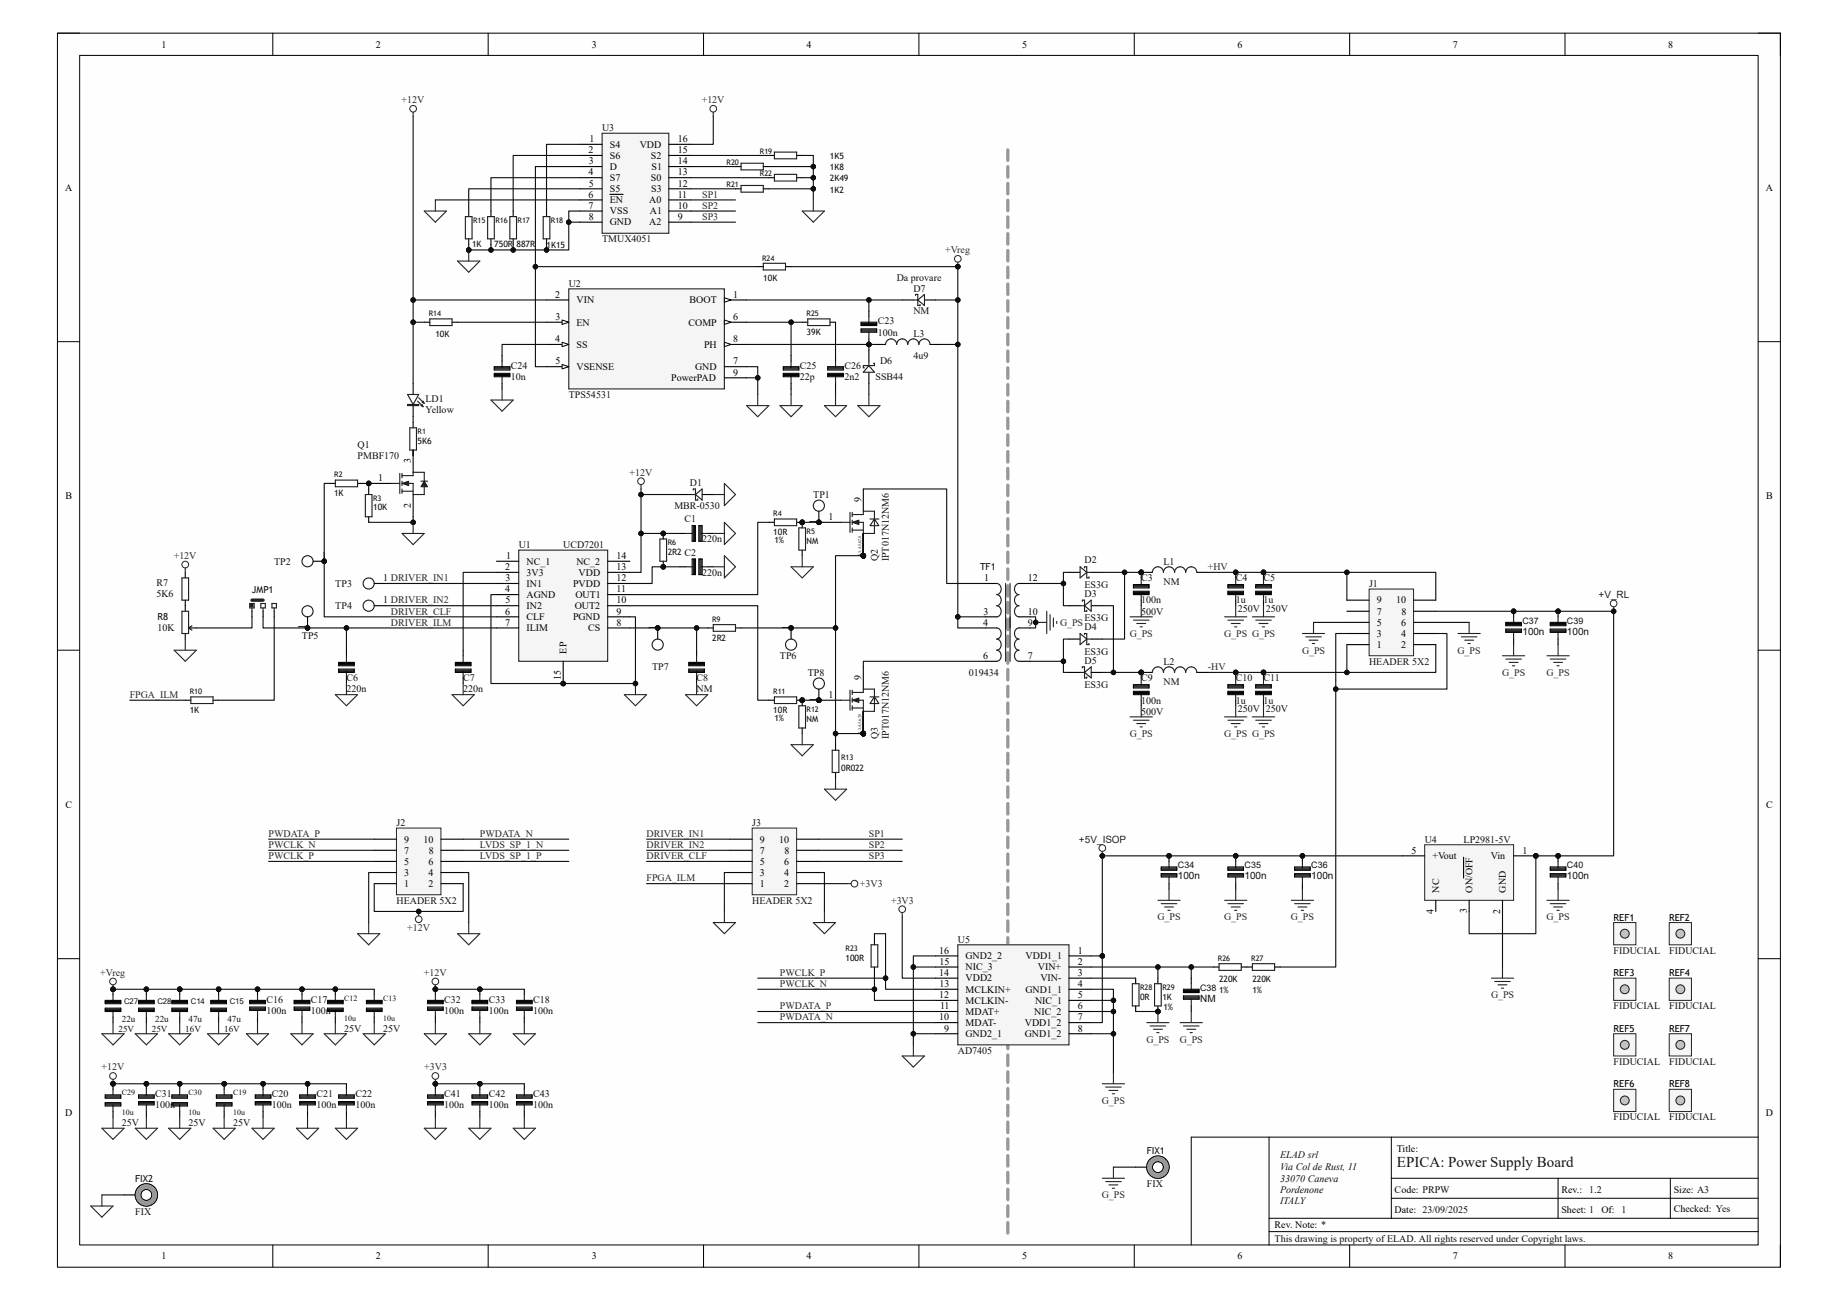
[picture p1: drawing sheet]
<svg xmlns="http://www.w3.org/2000/svg" width="420mm" height="297mm" viewBox="0 0 420 297" stroke-linecap="round" stroke-linejoin="round" font-family="sans-serif">
<defs><g id="words">
<text font-size="3.4" fill="#151515" x="319.2" y="266.7">EPICA: Power Supply Board</text>
<g font-size="2.3">
<text x="36.9" y="10.9">1</text>
<text x="85.9" y="10.9">2</text>
<text x="135.2" y="10.9">3</text>
<text x="184.3" y="10.9">4</text>
<text x="233.6" y="10.9">5</text>
<text x="282.7" y="10.9">6</text>
<text x="332" y="10.9">7</text>
<text x="381.2" y="10.9">8</text>
<text x="134.5" y="35">2</text>
<text x="134.7" y="32.5">1</text>
<text x="139.4" y="33.7">S4</text>
<text x="146.2" y="33.7">VDD</text>
<text x="154.9" y="32.5">16</text>
<text x="154.9" y="35">15</text>
<text x="134.5" y="40.1">4</text>
<text x="134.6" y="37.5">3</text>
<text x="139.4" y="36.3">S6</text>
<text x="139.4" y="38.8">D</text>
<text x="139.4" y="41.4">S7</text>
<text x="148.7" y="36.3">S2</text>
<text x="148.7" y="41.4">S0</text>
<text x="148.9" y="38.8">S1</text>
<text x="154.9" y="37.5">14</text>
<text x="154.9" y="40.1">13</text>
<text x="14.9" y="43.6">A</text>
<text x="134.5" y="45.2">6</text>
<text x="134.5" y="47.7">7</text>
<text x="134.5" y="42.6">5</text>
<text x="139.4" y="43.9">S5</text>
<text x="139.4" y="46.4">EN</text>
<text x="148.3" y="46.4">A0</text>
<text x="148.8" y="43.9">S3</text>
<text x="154.9" y="42.6">12</text>
<text x="154.9" y="45.2">11</text>
<text x="154.9" y="47.7">10</text>
<text x="403.5" y="43.6">A</text>
<text x="134.5" y="50.2">8</text>
<text x="139.4" y="49">VSS</text>
<text x="139.4" y="51.5">GND</text>
<text x="148.3" y="51.5">A2</text>
<text x="148.5" y="49">A1</text>
<text x="154.9" y="50.2">9</text>
<text x="126.9" y="68">2</text>
<text x="131.7" y="69.3">VIN</text>
<text x="157.6" y="69.3">BOOT</text>
<text x="167.6" y="68">1</text>
<text x="127" y="73.1">3</text>
<text x="131.7" y="74.4">EN</text>
<text x="157.3" y="74.4">COMP</text>
<text x="167.6" y="73.1">6</text>
<text x="126.9" y="78.2">4</text>
<text x="126.9" y="83.3">5</text>
<text x="131.7" y="79.5">SS</text>
<text x="160.9" y="79.5">PH</text>
<text x="167.6" y="78.2">8</text>
<text x="167.6" y="83.3">7</text>
<text x="131.7" y="84.5">VSENSE</text>
<text x="153.4" y="87.1">PowerPAD</text>
<text x="158.9" y="84.5">GND</text>
<text x="167.6" y="85.8">9</text>
<text x="93.9" y="105.9" transform="rotate(-90 93.9 105.9)">3</text>
<text x="86.4" y="109.9">1</text>
<text x="14.9" y="114.1">B</text>
<text x="93.9" y="116.1" transform="rotate(-90 93.9 116.1)">2</text>
<text x="186.6" y="119.7" transform="rotate(-90 186.6 119.7)">1</text>
<text x="189.3" y="118.8">1</text>
<text x="196.8" y="114.8" transform="rotate(-90 196.8 114.8)">9</text>
<text x="403.6" y="114.1">B</text>
<text x="73.6" y="127.7">1</text>
<text x="115.4" y="130.3">2</text>
<text x="115.7" y="127.7">1</text>
<text x="120.3" y="129">NC_1</text>
<text x="120.3" y="131.5">3V3</text>
<text x="131.7" y="129">NC_2</text>
<text x="132.2" y="131.5">VDD</text>
<text x="140.9" y="127.7">14</text>
<text x="140.9" y="130.3">13</text>
<text x="87.5" y="137.9">1 DRIVER_IN2</text>
<text x="87.5" y="132.8">1 DRIVER_IN1</text>
<text x="115.4" y="135.3">4</text>
<text x="115.5" y="137.9">5</text>
<text x="115.5" y="132.8">3</text>
<text x="120.3" y="134.1">IN1</text>
<text x="120.3" y="136.6">AGND</text>
<text x="130.9" y="134.1">PVDD</text>
<text x="131.5" y="136.6">OUT1</text>
<text x="140.9" y="132.8">12</text>
<text x="140.9" y="135.3">11</text>
<text x="140.9" y="137.9">10</text>
<text x="224.9" y="132.8">1</text>
<text x="234.9" y="132.8">12</text>
<text x="314.6" y="137.9">9</text>
<text x="319" y="137.9">10</text>
<text x="69.8" y="143.8" transform="rotate(-90 69.8 143.8)">1</text>
<text x="115.4" y="140.4">6</text>
<text x="115.4" y="143">7</text>
<text x="120.3" y="139.1">IN2</text>
<text x="120.3" y="141.7">CLF</text>
<text x="130.9" y="141.7">PGND</text>
<text x="131.3" y="139.1">OUT2</text>
<text x="140.9" y="140.4">9</text>
<text x="140.9" y="143">8</text>
<text x="149.8" y="144" transform="rotate(-90 149.8 144)">1</text>
<text x="180.3" y="144" transform="rotate(-90 180.3 144)">1</text>
<text x="224.7" y="143">4</text>
<text x="224.7" y="140.4">3</text>
<text x="234.9" y="140.4">10</text>
<text x="234.9" y="143">9</text>
<text x="314.6" y="143">5</text>
<text x="314.6" y="140.4">7</text>
<text x="320.2" y="143">6</text>
<text x="320.2" y="140.4">8</text>
<text x="120.3" y="144.2">ILIM</text>
<text x="129.5" y="149.3" transform="rotate(-90 129.5 149.3)">EP</text>
<text x="134.4" y="144.2">CS</text>
<text x="314.6" y="148">1</text>
<text x="314.6" y="145.5">3</text>
<text x="320.2" y="148">2</text>
<text x="320.2" y="145.5">4</text>
<text x="128.2" y="155.3" transform="rotate(-90 128.2 155.3)">15</text>
<text x="196.8" y="155.4" transform="rotate(-90 196.8 155.4)">9</text>
<text x="224.7" y="150.6">6</text>
<text x="234.9" y="150.6">7</text>
<text x="186.6" y="160.3" transform="rotate(-90 186.6 160.3)">1</text>
<text x="189.3" y="159.5">1</text>
<text x="14.9" y="184.6">C</text>
<text x="403.6" y="184.6">C</text>
<text x="92.4" y="197.6">5</text>
<text x="92.4" y="195">7</text>
<text x="92.4" y="192.5">9</text>
<text x="96.8" y="192.5">10</text>
<text x="97.9" y="197.6">6</text>
<text x="98" y="195">8</text>
<text x="173.7" y="197.6">5</text>
<text x="173.7" y="195">7</text>
<text x="173.7" y="192.5">9</text>
<text x="178.1" y="192.5">10</text>
<text x="179.2" y="197.6">6</text>
<text x="179.2" y="195">8</text>
<text x="322.5" y="195">5</text>
<text x="327.3" y="196.3">+Vout</text>
<text x="340.7" y="196.3">Vin</text>
<text x="347.9" y="195">1</text>
<text x="92.4" y="202.6">1</text>
<text x="92.4" y="200.1">3</text>
<text x="97.9" y="202.6">2</text>
<text x="97.9" y="200.1">4</text>
<text x="173.7" y="202.6">1</text>
<text x="173.7" y="200.1">3</text>
<text x="179.2" y="202.6">2</text>
<text x="179.2" y="200.1">4</text>
<text x="328.8" y="203.9" transform="rotate(-90 328.8 203.9)">NC</text>
<text x="336.5" y="203.9" transform="rotate(-90 336.5 203.9)">ON/OFF</text>
<text x="344.1" y="203.9" transform="rotate(-90 344.1 203.9)">GND</text>
<text x="327.6" y="208.8" transform="rotate(-90 327.6 208.8)">4</text>
<text x="335.2" y="208.7" transform="rotate(-90 335.2 208.7)">3</text>
<text x="342.8" y="208.8" transform="rotate(-90 342.8 208.8)">2</text>
<text x="214.6" y="217.9">16</text>
<text x="214.7" y="220.4">15</text>
<text x="220.6" y="219.2">GND2_2</text>
<text x="220.6" y="221.7">NIC_3</text>
<text x="234.4" y="219.2">VDD1_1</text>
<text x="237.2" y="221.7">VIN+</text>
<text x="246.3" y="217.9">1</text>
<text x="246.3" y="220.4">2</text>
<text x="214.6" y="223">14</text>
<text x="214.7" y="225.5">13</text>
<text x="220.6" y="224.2">VDD2</text>
<text x="220.6" y="226.8">MCLKIN+</text>
<text x="234.4" y="226.8">GND1_1</text>
<text x="237.7" y="224.2">VIN-</text>
<text x="246.3" y="223">3</text>
<text x="246.3" y="225.5">4</text>
<text x="214.6" y="228">12</text>
<text x="214.6" y="233.1">10</text>
<text x="214.8" y="230.6">11</text>
<text x="220.6" y="229.3">MCLKIN-</text>
<text x="220.6" y="231.9">MDAT+</text>
<text x="236.3" y="231.9">NIC_2</text>
<text x="236.5" y="229.3">NIC_1</text>
<text x="246.3" y="228">5</text>
<text x="246.3" y="230.6">6</text>
<text x="246.3" y="233.1">7</text>
<text x="215.8" y="235.7">9</text>
<text x="220.6" y="234.4">MDAT-</text>
<text x="220.6" y="236.9">GND2_1</text>
<text x="234.2" y="234.4">VDD1_2</text>
<text x="234.2" y="236.9">GND1_2</text>
<text x="246.3" y="235.7">8</text>
<text x="14.9" y="255.1">D</text>
<text x="403.5" y="255.1">D</text>
<text x="319.2" y="263.1">Title:</text>
<text x="318.7" y="272.5">Code: PRPW</text>
<text x="356.8" y="272.5">Rev.:</text>
<text x="382.4" y="272.5">Size: A3</text>
<text x="291.3" y="280.6">Rev. Note: *</text>
<text x="318.7" y="277.1">Date: 23/09/2025</text>
<text x="356.8" y="277.1">Sheet: 1</text>
<text x="365.9" y="277.1">Of: 1</text>
<text x="382.4" y="276.8">Checked: Yes</text>
<text x="36.9" y="287.7">1</text>
<text x="85.9" y="287.7">2</text>
<text x="135.2" y="287.7">3</text>
<text x="184.3" y="287.7">4</text>
<text x="233.6" y="287.7">5</text>
<text x="282.7" y="287.7">6</text>
<text x="332" y="287.7">7</text>
<text x="381.2" y="287.7">8</text>
</g>
<g font-size="2.3" fill="#262626">
<text x="91.8" y="23.6">+12V</text>
<text x="160.4" y="23.6">+12V</text>
<text x="160.4" y="45.2">SP1</text>
<text x="160.4" y="47.7">SP2</text>
<text x="160.4" y="50.2">SP3</text>
<text x="215.9" y="57.9">+Vreg</text>
<text x="143.8" y="108.7">+12V</text>
<text x="39.7" y="127.7">+12V</text>
<text x="276" y="130.3">+HV</text>
<text x="365.3" y="136.7">+V_RL</text>
<text x="89.3" y="140.4">DRIVER_CLF</text>
<text x="89.3" y="143">DRIVER_ILM</text>
<text x="242.2" y="143">G_PS</text>
<text x="258.1" y="145.5">G_PS</text>
<text x="279.7" y="145.5">G_PS G_PS</text>
<text x="297.5" y="149.3">G_PS</text>
<text x="333.1" y="149.3">G_PS</text>
<text x="276" y="153.1">-HV</text>
<text x="343.2" y="154.4">G_PS</text>
<text x="353.4" y="154.4">G_PS</text>
<text x="29.6" y="159.5">FPGA_ILM</text>
<text x="258.1" y="168.4">G_PS</text>
<text x="279.7" y="168.4">G_PS G_PS</text>
<text x="61.4" y="191.2">PWDATA_P</text>
<text x="109.6" y="191.2">PWDATA_N</text>
<text x="147.7" y="191.2">DRIVER_IN1</text>
<text x="198.5" y="191.2">SP1</text>
<text x="61.4" y="193.8">PWCLK_N</text>
<text x="61.4" y="196.3">PWCLK_P</text>
<text x="109.6" y="196.3">LVDS_SP_1_P</text>
<text x="109.6" y="193.8">LVDS_SP_1_N</text>
<text x="147.7" y="193.8">DRIVER_IN2</text>
<text x="147.7" y="196.3">DRIVER_CLF</text>
<text x="198.5" y="193.8">SP2</text>
<text x="198.5" y="196.3">SP3</text>
<text x="246.5" y="192.5">+5V_ISOP</text>
<text x="147.7" y="201.4">FPGA_ILM</text>
<text x="196.5" y="202.6">+3V3</text>
<text x="203.6" y="206.5">+3V3</text>
<text x="93" y="212.8">+12V</text>
<text x="264.5" y="210.3">G_PS</text>
<text x="279.7" y="210.3">G_PS</text>
<text x="295" y="210.3">G_PS</text>
<text x="353.4" y="210.3">G_PS</text>
<text x="22.9" y="223">+Vreg</text>
<text x="96.9" y="223">+12V</text>
<text x="178.2" y="225.5">PWCLK_N</text>
<text x="178.2" y="223">PWCLK_P</text>
<text x="178.2" y="230.6">PWDATA_P</text>
<text x="178.2" y="233.1">PWDATA_N</text>
<text x="340.7" y="228">G_PS</text>
<text x="262" y="238.2">G_PS</text>
<text x="269.6" y="238.2">G_PS</text>
<text x="23.2" y="244.6">+12V</text>
<text x="96.9" y="244.6">+3V3</text>
<text x="251.8" y="252.2">G_PS</text>
<text x="251.8" y="273.8">G_PS</text>
</g>
<g font-size="2.3" fill="#0e0e0e">
<text x="137.6" y="29.9">U3</text>
<text x="137.6" y="55.3">TMUX4051</text>
<text x="130" y="65.5">U2</text>
<text x="204.9" y="64.2">Da provare</text>
<text x="208.7" y="71.8">NM</text>
<text x="208.7" y="66.8">D7</text>
<text x="200.6" y="76.7">100n</text>
<text x="200.6" y="74.1">C23</text>
<text x="208.7" y="76.9">L3</text>
<text x="201.1" y="83.3">D6</text>
<text x="208.7" y="82">4u9</text>
<text x="116.8" y="86.8">10n</text>
<text x="116.8" y="84.3">C24</text>
<text x="182.8" y="86.8">22p</text>
<text x="182.8" y="84.3">C25</text>
<text x="193" y="86.8">2n2</text>
<text x="193" y="84.3">C26</text>
<text x="200.1" y="86.8">SSB44</text>
<text x="97.2" y="94.4">Yellow</text>
<text x="97.2" y="91.9">LD1</text>
<text x="130" y="90.9">TPS54531</text>
<text x="81.7" y="104.9">PMBF170</text>
<text x="81.7" y="102.3">Q1</text>
<text x="157.6" y="111">D1</text>
<text x="185.8" y="113.7">TP1</text>
<text x="154.1" y="116.3">MBR-0530</text>
<text x="156.4" y="119.3">C1</text>
<text x="118.5" y="125.2">U1</text>
<text x="128.7" y="125.2">UCD7201</text>
<text x="160.4" y="123.9">220n</text>
<text x="62.7" y="129">TP2</text>
<text x="156.4" y="127">C2</text>
<text x="160.4" y="131.5">220n</text>
<text x="200.6" y="128.2" transform="rotate(-90 200.6 128.2)">Q2</text>
<text x="203.1" y="128.2" transform="rotate(-90 203.1 128.2)">IPT017N12NM6</text>
<text x="247.8" y="128.7">D2</text>
<text x="265.9" y="129">L1</text>
<text x="35.7" y="136.4">5K6</text>
<text x="35.7" y="133.8">R7</text>
<text x="76.6" y="134.1">TP3</text>
<text x="247.8" y="134.3">ES3G</text>
<text x="247.8" y="136.4">D3</text>
<text x="260.8" y="137.9">100n</text>
<text x="260.8" y="132.8">C3</text>
<text x="265.9" y="133.6">NM</text>
<text x="282.4" y="137.9">1u</text>
<text x="282.4" y="132.8">C4</text>
<text x="288.7" y="137.9">1u</text>
<text x="288.7" y="132.8">C5</text>
<text x="312.8" y="134.1">J1</text>
<text x="76.6" y="139.1">TP4</text>
<text x="247.8" y="141.9">ES3G</text>
<text x="247.8" y="144">D4</text>
<text x="260.8" y="140.4">500V</text>
<text x="282.9" y="139.9">250V</text>
<text x="289.2" y="139.9">250V</text>
<text x="36" y="144.2">10K</text>
<text x="69" y="146">TP5</text>
<text x="247.8" y="149.6">ES3G</text>
<text x="347.9" y="145">100n</text>
<text x="358.1" y="145">100n</text>
<text x="79.2" y="155.7">C6</text>
<text x="105.8" y="155.7">C7</text>
<text x="149" y="153.1">TP7</text>
<text x="159.2" y="155.7">C8</text>
<text x="178.2" y="150.6">TP6</text>
<text x="184.6" y="154.4">TP8</text>
<text x="221.4" y="154.4">019434</text>
<text x="247.8" y="151.6">D5</text>
<text x="260.8" y="155.7">C9</text>
<text x="265.9" y="151.8">L2</text>
<text x="282.4" y="155.7">C10</text>
<text x="288.7" y="155.7">C11</text>
<text x="312.8" y="151.8">HEADER 5X2</text>
<text x="79.2" y="158.2">220n</text>
<text x="105.8" y="158.2">220n</text>
<text x="159.2" y="158.2">NM</text>
<text x="247.8" y="157.2">ES3G</text>
<text x="260.8" y="160.7">100n</text>
<text x="265.9" y="156.4">NM</text>
<text x="282.4" y="160.7">1u</text>
<text x="288.7" y="160.7">1u</text>
<text x="260.8" y="163.3">500V</text>
<text x="282.9" y="162.8">250V</text>
<text x="289.2" y="162.8">250V</text>
<text x="200.6" y="168.9" transform="rotate(-90 200.6 168.9)">Q3</text>
<text x="203.1" y="168.9" transform="rotate(-90 203.1 168.9)">IPT017N12NM6</text>
<text x="90.6" y="188.7">J2</text>
<text x="171.9" y="188.7">J3</text>
<text x="325.5" y="192.5">U4</text>
<text x="334.4" y="192.5">LP2981-5V</text>
<text x="269.2" y="200.9">100n</text>
<text x="284.4" y="200.9">100n</text>
<text x="299.6" y="200.9">100n</text>
<text x="358.1" y="200.9">100n</text>
<text x="90.6" y="206.5">HEADER 5X2</text>
<text x="171.9" y="206.5">HEADER 5X2</text>
<text x="218.9" y="215.3">U5</text>
<text x="368.7" y="217.9">FIDUCIAL</text>
<text x="381.4" y="217.9">FIDUCIAL</text>
<text x="60.9" y="231.6">100n</text>
<text x="60.9" y="229.1">C16</text>
<text x="71" y="231.6">100n</text>
<text x="71" y="229.1">C17</text>
<text x="101.5" y="231.6">100n</text>
<text x="101.5" y="229.1">C32</text>
<text x="111.7" y="231.6">100n</text>
<text x="111.7" y="229.1">C33</text>
<text x="121.8" y="231.6">100n</text>
<text x="121.8" y="229.1">C18</text>
<text x="274.2" y="228.9">NM</text>
<text x="368.7" y="230.6">FIDUCIAL</text>
<text x="381.4" y="230.6">FIDUCIAL</text>
<text x="78.7" y="235.7">25V</text>
<text x="87.5" y="235.7">25V</text>
<text x="218.9" y="240.7">AD7405</text>
<text x="368.7" y="243.3">FIDUCIAL</text>
<text x="381.4" y="243.3">FIDUCIAL</text>
<text x="35.5" y="250.7">C31</text>
<text x="62.1" y="250.7">C20</text>
<text x="72.3" y="250.7">C21</text>
<text x="81.2" y="250.7">C22</text>
<text x="101.5" y="250.7">C41</text>
<text x="111.7" y="250.7">C42</text>
<text x="121.8" y="250.7">C43</text>
<text x="27.9" y="257.3">25V</text>
<text x="35.5" y="253.2">100n</text>
<text x="43.1" y="257.3">25V</text>
<text x="53.3" y="257.3">25V</text>
<text x="62.1" y="253.2">100n</text>
<text x="72.3" y="253.2">100n</text>
<text x="81.2" y="253.2">100n</text>
<text x="101.5" y="253.2">100n</text>
<text x="111.7" y="253.2">100n</text>
<text x="121.8" y="253.2">100n</text>
<text x="368.7" y="256">FIDUCIAL</text>
<text x="381.4" y="256">FIDUCIAL</text>
<text x="292.5" y="264.6">ELAD srl</text>
<text x="292.5" y="267.4">Via Col de Rust, 11</text>
<text x="292.5" y="270">33070 Caneva</text>
<text x="262" y="271.2">FIX</text>
<text x="292.5" y="272.5">Pordenone</text>
<text x="292.5" y="275">ITALY</text>
<text x="363.1" y="272.5">1.2</text>
<text x="30.9" y="277.6">FIX</text>
<text x="291.3" y="283.7">This drawing is property of ELAD. All rights reserved under Copyright laws.</text>
</g>
<g font-size="2.2" fill="#0e0e0e">
<text x="223.9" y="130.3">TF1</text>
<text x="57.6" y="135.4">JMP1</text>
<text x="36" y="141.7">R8</text>
<text x="262" y="263.7">FIX1</text>
<text x="30.9" y="270">FIX2</text>
</g>
<g font-size="2.2">
<text x="368.7" y="210.3">REF1</text>
<text x="381.4" y="210.3">REF2</text>
<text x="368.7" y="223">REF3</text>
<text x="381.4" y="223">REF4</text>
<text x="368.7" y="235.7">REF5</text>
<text x="381.4" y="235.7">REF7</text>
<text x="368.7" y="248.4">REF6</text>
<text x="381.4" y="248.4">REF8</text>
</g>
<g font-size="2.1" fill="#0e0e0e">
<text x="27.9" y="233.4">22u</text>
<text x="35.5" y="233.4">22u</text>
<text x="43.1" y="233.4">47u</text>
<text x="52" y="233.4">47u</text>
<text x="27.1" y="235.7">25V</text>
<text x="34.7" y="235.7">25V</text>
<text x="42.3" y="235.7">16V</text>
<text x="51.2" y="235.7">16V</text>
</g>
<g font-size="2" fill="#0e0e0e">
<text x="189.7" y="36.4">1K5</text>
<text x="189.7" y="38.9">1K8</text>
<text x="189.7" y="41.4">2K49</text>
<text x="189.7" y="44">1K2</text>
<text x="107.9" y="56.4">1K</text>
<text x="112.9" y="56.4">750R 887R</text>
<text x="124.9" y="56.7">1K15</text>
<text x="174.4" y="64.3">10K</text>
<text x="99.5" y="77">10K</text>
<text x="184.3" y="76.5">39K</text>
<text x="95.4" y="101.4">5K6</text>
<text x="76.4" y="113.3">1K</text>
<text x="85.3" y="116.6">10K</text>
<text x="176.7" y="122.2">10R</text>
<text x="177" y="124">1%</text>
<text x="184.3" y="124.2">NM</text>
<text x="152.6" y="126.8">2R2</text>
<text x="347.9" y="142.5">C37</text>
<text x="358.1" y="142.5">C39</text>
<text x="162.7" y="146.3">2R2</text>
<text x="43.3" y="162.9">1K</text>
<text x="176.7" y="162.9">10R</text>
<text x="177" y="164.6">1%</text>
<text x="184.3" y="164.9">NM</text>
<text x="192.2" y="176.1">0R022</text>
<text x="269.2" y="198.4">C34</text>
<text x="284.4" y="198.4">C35</text>
<text x="299.6" y="198.4">C36</text>
<text x="358.1" y="198.4">C40</text>
<text x="193.2" y="219.5">100R</text>
<text x="274.2" y="226.4">C38</text>
<text x="278.6" y="224.3">220K</text>
<text x="278.6" y="226.9">1%</text>
<text x="286.2" y="224.3">220K</text>
<text x="286.2" y="226.9">1%</text>
<text x="260.5" y="228.4">0R</text>
<text x="265.6" y="228.4">1K</text>
<text x="265.9" y="230.7">1%</text>
</g>
<g font-size="1.8" fill="#0e0e0e">
<text x="28.4" y="229.4">C27</text>
<text x="36" y="229.4">C28</text>
<text x="43.6" y="229.4">C14</text>
<text x="52.5" y="229.4">C15</text>
<text x="78.7" y="233.3">10u</text>
<text x="78.7" y="228.7">C12</text>
<text x="87.5" y="233.3">10u</text>
<text x="87.5" y="228.7">C13</text>
<text x="27.9" y="250.3">C29</text>
<text x="43.1" y="250.3">C30</text>
<text x="53.3" y="250.3">C19</text>
<text x="27.9" y="254.8">10u</text>
<text x="43.1" y="254.8">10u</text>
<text x="53.3" y="254.8">10u</text>
</g>
<g font-size="1.7" fill="#0e0e0e">
<text x="173.7" y="35.1">R19</text>
<text x="166" y="37.7">R20</text>
<text x="173.7" y="40.2">R22</text>
<text x="166" y="42.8">R21</text>
<text x="108.1" y="50.9">R15</text>
<text x="113.2" y="50.9">R16</text>
<text x="118.3" y="50.9">R17</text>
<text x="125.9" y="50.9">R18</text>
<text x="174.2" y="59.5">R24</text>
<text x="98" y="72.2">R14</text>
<text x="184.3" y="72.2">R25</text>
<text x="95.4" y="99.1">R1</text>
<text x="76.4" y="109.1">R2</text>
<text x="85.3" y="114.4">R3</text>
<text x="176.7" y="117.9">R4</text>
<text x="152.6" y="124.5">R6</text>
<text x="184.3" y="122">R5</text>
<text x="162.7" y="142.1">R9</text>
<text x="43.3" y="158.6">R10</text>
<text x="176.7" y="158.6">R11</text>
<text x="184.3" y="162.6">R12</text>
<text x="192.2" y="173.6">R13</text>
<text x="193.2" y="217.3">R23</text>
<text x="278.3" y="219.5">R26</text>
<text x="285.9" y="219.5">R27</text>
<text x="260.5" y="226.1">R28</text>
<text x="265.6" y="226.1">R29</text>
</g>
<g font-size=".9">
<text x="196.8" y="127" transform="rotate(-90 196.8 127)">2,3,4,5,6,7,8</text>
<text x="196.8" y="167.6" transform="rotate(-90 196.8 167.6)">2,3,4,5,6,7,8</text>
</g>
</g></defs>
<path d="M13.1 7.6h393.7v281.9h-393.7z" fill-rule="evenodd" fill="#fefefe"/>
<path d="M13.1 7.6h393.7v281.9h-393.7z" fill="none" stroke="#000" stroke-width=".23"/>
<path d="M18.2 12.7h383.5v271.7h-383.5z" fill-rule="evenodd" fill="#fefefe"/>
<g fill="none" stroke="#000" stroke-width=".23">
<path d="M13.1 7.6h5.1M18.2 12.7h383.5v271.7h-383.5zM62.3 7.6v5.1M111.5 7.6v5.1M160.8 7.6v5.1M210 7.6v5.1M259.2 7.6v5.1M308.4 7.6v5.1M357.6 7.6v5.1M401.7 7.6h5.1v5.1M13.1 78.1h5.1M401.7 78.1h5.1"/>
<path d="M13.1 148.5h5.1M401.7 148.5h5.1M13.1 219h5.1M401.7 219h5.1M290 259.8v24.6M317.9 259.8v18.5M401.7 259.8h-129.5v24.6M290 278.3h111.7M317.9 273.8h83.8M317.9 269.2h83.8M356 269.2v9.1M381.7 269.2v9.1"/>
<path d="M62.3 284.4v5.1M111.5 284.4v5.1M160.8 284.4v5.1M210 284.4v5.1M259.2 284.4v5.1M290 281.4h111.7M308.4 284.4v5.1M357.6 284.4v5.1M406.8 284.4v5.1"/>
</g>
<path d="M239.2 139.7v5M236.6 142.2h2.6M239.9 140.4v3.6M240.7 141.2v2M241.5 141.9v.6" fill="none" stroke="#262626" stroke-width=".25"/>
<circle cx="236.6" cy="142.2" r=".51" fill="#0e0e0e"/>
<circle cx="236.6" cy="142.2" r=".51" fill="none" stroke="#0e0e0e" stroke-width=".23"/>
<path d="M142.7 158.7h5l-2.5 2.5zM145.2 156.2v2.5" fill="none" stroke="#262626" stroke-width=".25"/>
<circle cx="145.2" cy="156.2" r=".51" fill="#0e0e0e"/>
<circle cx="145.2" cy="156.2" r=".51" fill="none" stroke="#0e0e0e" stroke-width=".23"/>
<path d="M104.1 151.8h3.5M104.1 151.3h3.5v.8h-3.5zM104.1 152.9h3.5v.7h-3.5zM104.1 151.6h3.5M104.1 153.4h3.5M104.1 153.1h3.5M105.8 148.5v1.3M105.8 154.9v1.3M190.9 170.1v1.3M190.9 176.5v1.3" fill="none" stroke="#000" stroke-width=".25"/>
<path d="M105.8 149.8v1.5M105.8 153.4v1.5M190.2 171.4h1.5v5.1h-1.5z" fill="none" stroke="#1c1c1c" stroke-width=".25"/>
<path d="M103.3 158.7h5.1l-2.6 2.5zM105.8 156.2v2.5M190.9 177.8v2.5M188.4 180.3h5.1l-2.6 2.5z" fill="none" stroke="#262626" stroke-width=".25"/>
<circle cx="128.7" cy="156.2" r=".51" fill="#0e0e0e"/>
<circle cx="128.7" cy="156.2" r=".51" fill="none" stroke="#0e0e0e" stroke-width=".23"/>
<path d="M118.5 125.7h20.4v25.4h-20.4z" fill-rule="evenodd" fill="#f5f5f5"/>
<path d="M118.5 125.7h20.4v25.4h-20.4z" fill="none" stroke="#262626" stroke-width=".25"/>
<path d="M113.5 128.2h5M113.5 130.8h5M113.5 133.3h5M113.5 135.8h5M113.5 138.4h5M113.5 140.9h5M113.5 143.5h5M128.7 151.1v5.1" fill="none" stroke="#000" stroke-width=".25"/>
<circle cx="128.7" cy="156.2" r=".51" fill="#0e0e0e"/>
<circle cx="128.7" cy="156.2" r=".51" fill="none" stroke="#0e0e0e" stroke-width=".23"/>
<g fill="none" stroke="#000" stroke-width=".25">
<path d="M138.9 128.2h5M138.9 130.8h5M138.9 133.3h5M138.9 135.8h5M138.9 138.4h5M138.9 140.9h5M138.9 143.5h5M157.4 151.8h3.6M157.4 151.3h3.6v.8h-3.6zM157.4 152.9h3.6v.7h-3.6zM157.4 151.6h3.6M157.4 153.4h3.6"/>
<path d="M157.4 153.1h3.6M159.2 148.5v1.3M159.2 154.9v1.3"/>
</g>
<path d="M159.2 149.8v1.5M159.2 153.4v1.5" fill="none" stroke="#1c1c1c" stroke-width=".25"/>
<path d="M156.6 158.7h5.1l-2.5 2.5zM159.2 156.2v2.5" fill="none" stroke="#262626" stroke-width=".25"/>
<circle cx="151.6" cy="121.9" r=".51" fill="#0e0e0e"/>
<circle cx="151.6" cy="121.9" r=".51" fill="none" stroke="#0e0e0e" stroke-width=".23"/>
<circle cx="151.6" cy="129.5" r=".51" fill="#0e0e0e"/>
<circle cx="151.6" cy="129.5" r=".51" fill="none" stroke="#0e0e0e" stroke-width=".23"/>
<path d="M151.6 121.9v1.2" fill="none" stroke="#000" stroke-width=".25"/>
<circle cx="151.6" cy="121.9" r=".51" fill="#0e0e0e"/>
<circle cx="151.6" cy="121.9" r=".51" fill="none" stroke="#0e0e0e" stroke-width=".23"/>
<path d="M151.6 128.2v1.3" fill="none" stroke="#000" stroke-width=".25"/>
<circle cx="151.6" cy="129.5" r=".51" fill="#0e0e0e"/>
<circle cx="151.6" cy="129.5" r=".51" fill="none" stroke="#0e0e0e" stroke-width=".23"/>
<path d="M150.8 123.1h1.5v5.1h-1.5zM156.6 121.9h1.6M156.6 129.5h1.6M160.2 121.9h1.5M160.2 129.5h1.5M163 142.7h5.1v1.5h-5.1z" fill="none" stroke="#1c1c1c" stroke-width=".25"/>
<g fill="none" stroke="#000" stroke-width=".25">
<path d="M155.4 121.9h1.2M155.4 129.5h1.2M158.2 120.1h.7v3.6h-.7zM158.2 127.7h.7v3.6h-.7zM158.4 120.1v3.6M158.4 127.7v3.6M158.7 120.1v3.6M158.7 127.7v3.6M159.7 120.1h.7v3.6h-.7zM159.7 127.7h.7v3.6h-.7zM159.9 120.1v3.6M159.9 127.7v3.6"/>
<path d="M160.2 120.1v3.6M160.2 127.7v3.6M161.7 121.9h1.3M161.7 129.5h1.3M161.7 143.5h1.3M168.1 143.5h1.2"/>
</g>
<path d="M165.5 119.3l2.6 2.6-2.6 2.5zM163 129.5h2.5M163 121.9h2.5M165.5 127l2.6 2.5-2.6 2.5z" fill="none" stroke="#262626" stroke-width=".25"/>
<circle cx="183.3" cy="160" r=".51" fill="#0e0e0e"/>
<circle cx="183.3" cy="160" r=".51" fill="none" stroke="#0e0e0e" stroke-width=".23"/>
<path d="M175.7 160h1.3M182 160h1.3" fill="none" stroke="#000" stroke-width=".25"/>
<circle cx="183.3" cy="160" r=".51" fill="#0e0e0e"/>
<circle cx="183.3" cy="160" r=".51" fill="none" stroke="#0e0e0e" stroke-width=".23"/>
<path d="M177 159.2h5v1.5h-5z" fill="none" stroke="#1c1c1c" stroke-width=".25"/>
<circle cx="183.3" cy="119.3" r=".51" fill="#0e0e0e"/>
<circle cx="183.3" cy="119.3" r=".51" fill="none" stroke="#0e0e0e" stroke-width=".23"/>
<path d="M175.7 119.3h1.3M182 119.3h1.3" fill="none" stroke="#000" stroke-width=".25"/>
<circle cx="183.3" cy="119.3" r=".51" fill="#0e0e0e"/>
<circle cx="183.3" cy="119.3" r=".51" fill="none" stroke="#0e0e0e" stroke-width=".23"/>
<path d="M177 118.6h5v1.5h-5zM57.1 137.9h1v1h-1zM57.6 138.9v.8M59.6 137.9h1v1h-1zM60.1 138.9v.8M62.1 137.9h1.1v1h-1.1zM62.7 138.9v.8M43.6 159.2h5.1v1.5h-5.1zM79.2 149.8v1.5M79.2 153.4v1.5" fill="none" stroke="#1c1c1c" stroke-width=".25"/>
<path d="M163 113h2.5M165.5 110.4l2.6 2.6-2.6 2.5zM76.6 158.7h5.1l-2.5 2.5zM79.2 156.2v2.5" fill="none" stroke="#262626" stroke-width=".25"/>
<g fill="none" stroke="#000" stroke-width=".25">
<path d="M57.6 139.7v1.2M60.1 139.7v1.2M62.7 139.7v1.2M42.3 160h1.3M48.7 160h1.3M77.4 151.8h3.5M77.4 151.3h3.5v.8h-3.5zM77.4 152.9h3.5v.7h-3.5zM77.4 151.6h3.5M77.4 153.4h3.5M77.4 153.1h3.5M79.2 148.5v1.3"/>
<path d="M79.2 154.9v1.3"/>
</g>
<path d="M57.6 137.1h2.5" fill="none" stroke="#1c1c1c" stroke-width=".76"/>
<path d="M57.3 138.1h.5v.5h-.5z" fill-rule="evenodd" fill="#0e0e0e"/>
<path d="M57.3 138.1h.5v.5h-.5z" fill="none" stroke="#262626" stroke-width=".23"/>
<path d="M42.3 130.8v1.2M42.3 137.1v2.6M42.3 144.7v1.3M43.6 143.5h1.3" fill="none" stroke="#000" stroke-width=".25"/>
<path d="M41.6 139.7h1.5v5h-1.5zM41.6 132h1.5v5.1h-1.5z" fill="none" stroke="#1c1c1c" stroke-width=".25"/>
<path d="M43.1 143.5h.5M43.1 143.5l.8 .5M43.9 143l-.8 .5" fill="none" stroke="#151515" stroke-width=".25"/>
<path d="M39.8 148.5h5.1l-2.6 2.6zM42.3 146v2.5" fill="none" stroke="#262626" stroke-width=".25"/>
<circle cx="260.8" cy="153.6" r=".51" fill="#0e0e0e"/>
<circle cx="260.8" cy="153.6" r=".51" fill="none" stroke="#0e0e0e" stroke-width=".23"/>
<path d="M260.8 153.6v1.3" fill="none" stroke="#000" stroke-width=".25"/>
<circle cx="260.8" cy="153.6" r=".51" fill="#0e0e0e"/>
<circle cx="260.8" cy="153.6" r=".51" fill="none" stroke="#0e0e0e" stroke-width=".23"/>
<path d="M259 156.9h3.6M259 156.4h3.6v.8h-3.6zM259 157.9h3.6v.8h-3.6zM259 156.7h3.6M259 158.5h3.6M259 158.2h3.6M260.8 160v1.2" fill="none" stroke="#000" stroke-width=".25"/>
<path d="M260.8 154.9v1.5M260.8 158.5v1.5" fill="none" stroke="#1c1c1c" stroke-width=".25"/>
<circle cx="282.4" cy="130.8" r=".51" fill="#0e0e0e"/>
<circle cx="282.4" cy="130.8" r=".51" fill="none" stroke="#0e0e0e" stroke-width=".23"/>
<path d="M282.4 130.8v1.2" fill="none" stroke="#000" stroke-width=".25"/>
<circle cx="282.4" cy="130.8" r=".51" fill="#0e0e0e"/>
<circle cx="282.4" cy="130.8" r=".51" fill="none" stroke="#0e0e0e" stroke-width=".23"/>
<path d="M280.6 134.1h3.5M280.6 133.6h3.5v.7h-3.5zM280.6 135.1h3.5v.7h-3.5zM280.6 133.8h3.5M280.6 135.6h3.5M280.6 135.3h3.5M282.4 137.1v1.3" fill="none" stroke="#000" stroke-width=".25"/>
<path d="M282.4 132v1.6M282.4 135.6v1.5" fill="none" stroke="#1c1c1c" stroke-width=".25"/>
<circle cx="260.8" cy="130.8" r=".51" fill="#0e0e0e"/>
<circle cx="260.8" cy="130.8" r=".51" fill="none" stroke="#0e0e0e" stroke-width=".23"/>
<path d="M260.8 130.8v1.2" fill="none" stroke="#000" stroke-width=".25"/>
<circle cx="260.8" cy="130.8" r=".51" fill="#0e0e0e"/>
<circle cx="260.8" cy="130.8" r=".51" fill="none" stroke="#0e0e0e" stroke-width=".23"/>
<path d="M155.4 113h2.5M160.4 113h2.6M259 134.1h3.6M259 133.6h3.6v.7h-3.6zM259 135.1h3.6v.7h-3.6zM259 133.8h3.6M259 135.6h3.6M259 135.3h3.6M260.8 137.1v1.3" fill="none" stroke="#000" stroke-width=".25"/>
<path d="M157.9 113h1M158.4 112v-.3h.5v2.6h.5v-.3M158.9 113l1.5-1.3v2.6zM260.8 132v1.6M260.8 135.6v1.5" fill="none" stroke="#1c1c1c" stroke-width=".25"/>
<g fill="none" stroke="#262626" stroke-width=".25">
<path d="M146.5 110.7v1M260.8 138.4v2.5M282.4 138.4v2.5M258.2 140.9h5.1M259 141.7h3.6M259.8 142.5h2M260.5 143.2h.5M279.8 140.9h5.1M280.6 141.7h3.5M281.3 142.5h2.1M282.1 143.2h.5M258.2 163.8h5.1"/>
<path d="M259 164.5h3.6M259.8 165.3h2M260.5 166.1h.5M260.8 161.2v2.6"/>
</g>
<circle cx="146.5" cy="109.9" r=".76" fill="none" stroke="#262626" stroke-width=".23"/>
<circle cx="58.8" cy="226" r=".51" fill="#0e0e0e"/>
<circle cx="58.8" cy="226" r=".51" fill="none" stroke="#0e0e0e" stroke-width=".23"/>
<path d="M58.8 226v1.3M58.8 232.4v1.2" fill="none" stroke="#000" stroke-width=".25"/>
<circle cx="58.8" cy="226" r=".51" fill="#0e0e0e"/>
<circle cx="58.8" cy="226" r=".51" fill="none" stroke="#0e0e0e" stroke-width=".23"/>
<path d="M58.8 227.3v1.5M58.8 230.8v1.6" fill="none" stroke="#1c1c1c" stroke-width=".25"/>
<path d="M57.1 230.3h3.5M57.1 228.6h3.5v.7h-3.5zM57.1 230.1h3.5v.7h-3.5zM57.1 230.6h3.5M57.1 228.8h3.5M57.1 229.1h3.5" fill="none" stroke="#000" stroke-width=".25"/>
<circle cx="69" cy="226" r=".51" fill="#0e0e0e"/>
<circle cx="69" cy="226" r=".51" fill="none" stroke="#0e0e0e" stroke-width=".23"/>
<path d="M69 226v1.3M69 232.4v1.2" fill="none" stroke="#000" stroke-width=".25"/>
<circle cx="69" cy="226" r=".51" fill="#0e0e0e"/>
<circle cx="69" cy="226" r=".51" fill="none" stroke="#0e0e0e" stroke-width=".23"/>
<path d="M69 227.3v1.5M69 230.8v1.6M119.8 227.3v1.5M119.8 230.8v1.6" fill="none" stroke="#1c1c1c" stroke-width=".25"/>
<g fill="none" stroke="#000" stroke-width=".25">
<path d="M67.2 230.3h3.6M67.2 228.6h3.6v.7h-3.6zM67.2 230.1h3.6v.7h-3.6zM67.2 230.6h3.6M67.2 228.8h3.6M67.2 229.1h3.6M118 230.3h3.6M118 230.1h3.6v.7h-3.6zM118 230.6h3.6M118 228.8h3.6M118 228.6h3.6v.7h-3.6zM118 229.1h3.6"/>
<path d="M119.8 226v1.3M119.8 232.4v1.2"/>
</g>
<path d="M56.3 236.2h5.1l-2.6 2.5zM58.8 233.6v2.6M66.5 236.2h5l-2.5 2.5zM69 233.6v2.6M99.5 225v1M117.3 236.2h5l-2.5 2.5zM119.8 233.6v2.6" fill="none" stroke="#262626" stroke-width=".25"/>
<circle cx="99.5" cy="224.2" r=".76" fill="none" stroke="#262626" stroke-width=".23"/>
<circle cx="99.5" cy="226" r=".51" fill="#0e0e0e"/>
<circle cx="99.5" cy="226" r=".51" fill="none" stroke="#0e0e0e" stroke-width=".23"/>
<circle cx="187.1" cy="119.3" r=".51" fill="#0e0e0e"/>
<circle cx="187.1" cy="119.3" r=".51" fill="none" stroke="#0e0e0e" stroke-width=".23"/>
<circle cx="187.1" cy="115.5" r="1.27" fill="none" stroke="#1c1c1c" stroke-width=".25"/>
<path d="M187.1 116.8v2.5" fill="none" stroke="#000" stroke-width=".25"/>
<circle cx="187.1" cy="119.3" r=".51" fill="#0e0e0e"/>
<circle cx="187.1" cy="119.3" r=".51" fill="none" stroke="#0e0e0e" stroke-width=".23"/>
<circle cx="187.1" cy="160" r=".51" fill="#0e0e0e"/>
<circle cx="187.1" cy="160" r=".51" fill="none" stroke="#0e0e0e" stroke-width=".23"/>
<circle cx="187.1" cy="156.2" r="1.27" fill="none" stroke="#1c1c1c" stroke-width=".25"/>
<path d="M187.1 157.4v2.6" fill="none" stroke="#000" stroke-width=".25"/>
<circle cx="187.1" cy="160" r=".51" fill="#0e0e0e"/>
<circle cx="187.1" cy="160" r=".51" fill="none" stroke="#0e0e0e" stroke-width=".23"/>
<circle cx="150.3" cy="143.5" r=".51" fill="#0e0e0e"/>
<circle cx="150.3" cy="143.5" r=".51" fill="none" stroke="#0e0e0e" stroke-width=".23"/>
<circle cx="150.3" cy="147.3" r="1.27" fill="none" stroke="#1c1c1c" stroke-width=".25"/>
<path d="M150.3 143.5v2.5" fill="none" stroke="#000" stroke-width=".25"/>
<circle cx="150.3" cy="143.5" r=".51" fill="#0e0e0e"/>
<circle cx="150.3" cy="143.5" r=".51" fill="none" stroke="#0e0e0e" stroke-width=".23"/>
<circle cx="70.3" cy="143.5" r=".51" fill="#0e0e0e"/>
<circle cx="70.3" cy="143.5" r=".51" fill="none" stroke="#0e0e0e" stroke-width=".23"/>
<circle cx="70.3" cy="139.7" r="1.27" fill="none" stroke="#1c1c1c" stroke-width=".25"/>
<path d="M70.3 140.9v2.6" fill="none" stroke="#000" stroke-width=".25"/>
<circle cx="70.3" cy="143.5" r=".51" fill="#0e0e0e"/>
<circle cx="70.3" cy="143.5" r=".51" fill="none" stroke="#0e0e0e" stroke-width=".23"/>
<circle cx="180.8" cy="143.5" r=".51" fill="#0e0e0e"/>
<circle cx="180.8" cy="143.5" r=".51" fill="none" stroke="#0e0e0e" stroke-width=".23"/>
<circle cx="180.8" cy="147.3" r="1.27" fill="none" stroke="#1c1c1c" stroke-width=".25"/>
<path d="M180.8 143.5v2.5" fill="none" stroke="#000" stroke-width=".25"/>
<circle cx="180.8" cy="143.5" r=".51" fill="#0e0e0e"/>
<circle cx="180.8" cy="143.5" r=".51" fill="none" stroke="#0e0e0e" stroke-width=".23"/>
<g fill="none" stroke="#1c1c1c" stroke-width=".25">
<path d="M93.1 90.1h2.6l-1.3 2.3zM93.1 92.4h2.6v.3h-2.6zM95.4 91.7l1 1M95.7 90.9l1 1M96.4 92.4l.3 .5-.5-.2M96.7 91.7l.2 .5-.5-.3M76.6 109.7h5.1v1.5h-5.1zM83.5 113h1.5v5.1h-1.5z"/>
<circle cx="84.2" cy="133.3" r="1.27"/>
<circle cx="84.2" cy="138.4" r="1.27"/>
</g>
<path d="M94.4 87.6v2.5M94.4 92.7v2.5M75.4 110.4h1.2M81.7 110.4h1.3M84.2 111.7v1.3M84.2 118.1v1.2M85.5 138.4h2.6M85.5 133.3h2.6" fill="none" stroke="#000" stroke-width=".25"/>
<path d="M94.4 119.3v2.6M91.9 121.9h5l-2.5 2.5z" fill="none" stroke="#262626" stroke-width=".25"/>
<circle cx="94.4" cy="119.3" r=".51" fill="#0e0e0e"/>
<circle cx="94.4" cy="119.3" r=".51" fill="none" stroke="#0e0e0e" stroke-width=".23"/>
<path d="M94.4 96.5v1.2M94.4 102.8v1.3" fill="none" stroke="#000" stroke-width=".25"/>
<path d="M93.6 97.7h1.6v5.1h-1.6z" fill="none" stroke="#1c1c1c" stroke-width=".25"/>
<circle cx="84.2" cy="110.4" r=".51" fill="#0e0e0e"/>
<circle cx="84.2" cy="110.4" r=".51" fill="none" stroke="#0e0e0e" stroke-width=".23"/>
<path d="M84.2 110.4h5.1M94.4 102.8v5.1" fill="none" stroke="#000" stroke-width=".25"/>
<circle cx="84.2" cy="110.4" r=".51" fill="#0e0e0e"/>
<circle cx="84.2" cy="110.4" r=".51" fill="none" stroke="#0e0e0e" stroke-width=".23"/>
<path d="M94.4 113v5.1" fill="none" stroke="#000" stroke-width=".25"/>
<path d="M89.3 110.4h2.1M91.4 108.2v4.5M91.9 108.7h2.5M91.9 110.4h2.5v2.6M91.9 112.2h2.5M91.9 108.2v1M91.9 109.9v1.1M91.9 111.7v1" fill="none" stroke="#1c1c1c" stroke-width=".25"/>
<path d="M91.9 110.4l1.5-.5v1.1z" fill="#1c1c1c"/>
<path d="M91.9 110.4l1.5-.5v1.1z" fill="none" stroke="#1c1c1c" stroke-width=".23"/>
<path d="M94.4 108.7v-.8h2.5v2M96.9 111.2v1.8h-2.5" fill="none" stroke="#1c1c1c" stroke-width=".25"/>
<path d="M96.9 109.9l.8 1.3h-1.5z" fill="#1c1c1c"/>
<path d="M96.9 109.9l.8 1.3h-1.5z" fill="none" stroke="#1c1c1c" stroke-width=".23"/>
<path d="M96.2 109.9h1.5" fill="none" stroke="#1c1c1c" stroke-width=".25"/>
<circle cx="183.3" cy="119.3" r=".51" fill="#0e0e0e"/>
<circle cx="183.3" cy="119.3" r=".51" fill="none" stroke="#0e0e0e" stroke-width=".23"/>
<path d="M183.3 119.3v1.3M183.3 125.7v1.3" fill="none" stroke="#000" stroke-width=".25"/>
<circle cx="183.3" cy="119.3" r=".51" fill="#0e0e0e"/>
<circle cx="183.3" cy="119.3" r=".51" fill="none" stroke="#0e0e0e" stroke-width=".23"/>
<path d="M182.5 120.6h1.6v5.1h-1.6z" fill="none" stroke="#1c1c1c" stroke-width=".25"/>
<path d="M180.8 129.5h5l-2.5 2.5zM183.3 127v2.5" fill="none" stroke="#262626" stroke-width=".25"/>
<circle cx="183.3" cy="160" r=".51" fill="#0e0e0e"/>
<circle cx="183.3" cy="160" r=".51" fill="none" stroke="#0e0e0e" stroke-width=".23"/>
<path d="M183.3 160v1.2M183.3 166.3v1.3" fill="none" stroke="#000" stroke-width=".25"/>
<circle cx="183.3" cy="160" r=".51" fill="#0e0e0e"/>
<circle cx="183.3" cy="160" r=".51" fill="none" stroke="#0e0e0e" stroke-width=".23"/>
<g fill="none" stroke="#1c1c1c" stroke-width=".25">
<path d="M246.8 129.5l1.5 1.3-1.5 1.2zM246.8 138.4h1M247.3 137.4v-.3h.5v2.6h.5v-.3M247.8 129.8v-.3h.5v2.5h.5v-.2M247.8 138.4l1.5-1.3v2.6zM248.3 130.8h1M246.8 144.7l1.5 1.3-1.5 1.3zM246.8 153.6h1M247.3 152.6v-.2h.5v2.5h.5v-.3M247.8 145v-.3h.5v2.6h.5v-.3M247.8 153.6l1.5-1.2v2.5zM248.3 146h1"/>
<path d="M182.5 161.2h1.6v5.1h-1.6z"/>
</g>
<path d="M180.8 170.1h5l-2.5 2.6zM183.3 167.6v2.5" fill="none" stroke="#262626" stroke-width=".25"/>
<path d="M244.3 130.8h2.5M244.3 138.4h2.5M249.3 130.8h2.6M249.3 138.4h2.6M244.3 146h2.5M244.3 153.6h2.5M249.3 146h2.6M249.3 153.6h2.6" fill="none" stroke="#000" stroke-width=".25"/>
<circle cx="197.3" cy="127" r=".51" fill="#0e0e0e"/>
<circle cx="197.3" cy="127" r=".51" fill="none" stroke="#0e0e0e" stroke-width=".23"/>
<circle cx="187.1" cy="119.3" r=".51" fill="#0e0e0e"/>
<circle cx="187.1" cy="119.3" r=".51" fill="none" stroke="#0e0e0e" stroke-width=".23"/>
<circle cx="197.3" cy="127" r=".51" fill="#0e0e0e"/>
<circle cx="197.3" cy="127" r=".51" fill="none" stroke="#0e0e0e" stroke-width=".23"/>
<circle cx="197.3" cy="127" r=".51" fill="#0e0e0e"/>
<circle cx="197.3" cy="127" r=".51" fill="none" stroke="#0e0e0e" stroke-width=".23"/>
<circle cx="197.3" cy="127" r=".51" fill="#0e0e0e"/>
<circle cx="197.3" cy="127" r=".51" fill="none" stroke="#0e0e0e" stroke-width=".23"/>
<circle cx="197.3" cy="127" r=".51" fill="#0e0e0e"/>
<circle cx="197.3" cy="127" r=".51" fill="none" stroke="#0e0e0e" stroke-width=".23"/>
<circle cx="197.3" cy="127" r=".51" fill="#0e0e0e"/>
<circle cx="197.3" cy="127" r=".51" fill="none" stroke="#0e0e0e" stroke-width=".23"/>
<circle cx="197.3" cy="127" r=".51" fill="#0e0e0e"/>
<circle cx="197.3" cy="127" r=".51" fill="none" stroke="#0e0e0e" stroke-width=".23"/>
<path d="M197.3 121.9v5.1" fill="none" stroke="#000" stroke-width=".25"/>
<circle cx="197.3" cy="127" r=".51" fill="#0e0e0e"/>
<circle cx="197.3" cy="127" r=".51" fill="none" stroke="#0e0e0e" stroke-width=".23"/>
<path d="M187.1 119.3h5.1M197.3 111.7v5.1" fill="none" stroke="#000" stroke-width=".25"/>
<circle cx="187.1" cy="119.3" r=".51" fill="#0e0e0e"/>
<circle cx="187.1" cy="119.3" r=".51" fill="none" stroke="#0e0e0e" stroke-width=".23"/>
<path d="M192.2 119.3h2M194.2 117.1v4.5M194.7 119.3h2.6v2.6M194.7 117.1v1M194.7 118.8v1M197.3 116.8v.8h-2.6M194.7 121.1h2.6M194.7 120.6v1" fill="none" stroke="#1c1c1c" stroke-width=".25"/>
<path d="M194.7 119.3l1.6-.5v1z" fill="#1c1c1c"/>
<path d="M194.7 119.3l1.6-.5v1z" fill="none" stroke="#1c1c1c" stroke-width=".23"/>
<path d="M197.3 116.8h2.5v5.1h-2.5M198.8 118.6h2M199.8 118.6l1 1.5h-2z" fill="none" stroke="#1c1c1c" stroke-width=".25"/>
<path d="M197.3 121.9v5.1" fill="none" stroke="#000" stroke-width=".25"/>
<circle cx="197.3" cy="127" r=".51" fill="#0e0e0e"/>
<circle cx="197.3" cy="127" r=".51" fill="none" stroke="#0e0e0e" stroke-width=".23"/>
<path d="M197.3 121.9v5.1" fill="none" stroke="#000" stroke-width=".25"/>
<circle cx="197.3" cy="127" r=".51" fill="#0e0e0e"/>
<circle cx="197.3" cy="127" r=".51" fill="none" stroke="#0e0e0e" stroke-width=".23"/>
<path d="M197.3 121.9v5.1" fill="none" stroke="#000" stroke-width=".25"/>
<circle cx="197.3" cy="127" r=".51" fill="#0e0e0e"/>
<circle cx="197.3" cy="127" r=".51" fill="none" stroke="#0e0e0e" stroke-width=".23"/>
<path d="M197.3 121.9v5.1" fill="none" stroke="#000" stroke-width=".25"/>
<circle cx="197.3" cy="127" r=".51" fill="#0e0e0e"/>
<circle cx="197.3" cy="127" r=".51" fill="none" stroke="#0e0e0e" stroke-width=".23"/>
<path d="M197.3 121.9v5.1" fill="none" stroke="#000" stroke-width=".25"/>
<circle cx="197.3" cy="127" r=".51" fill="#0e0e0e"/>
<circle cx="197.3" cy="127" r=".51" fill="none" stroke="#0e0e0e" stroke-width=".23"/>
<path d="M197.3 121.9v5.1" fill="none" stroke="#000" stroke-width=".25"/>
<circle cx="197.3" cy="127" r=".51" fill="#0e0e0e"/>
<circle cx="197.3" cy="127" r=".51" fill="none" stroke="#0e0e0e" stroke-width=".23"/>
<circle cx="197.3" cy="167.6" r=".51" fill="#0e0e0e"/>
<circle cx="197.3" cy="167.6" r=".51" fill="none" stroke="#0e0e0e" stroke-width=".23"/>
<circle cx="187.1" cy="160" r=".51" fill="#0e0e0e"/>
<circle cx="187.1" cy="160" r=".51" fill="none" stroke="#0e0e0e" stroke-width=".23"/>
<circle cx="197.3" cy="167.6" r=".51" fill="#0e0e0e"/>
<circle cx="197.3" cy="167.6" r=".51" fill="none" stroke="#0e0e0e" stroke-width=".23"/>
<circle cx="197.3" cy="167.6" r=".51" fill="#0e0e0e"/>
<circle cx="197.3" cy="167.6" r=".51" fill="none" stroke="#0e0e0e" stroke-width=".23"/>
<circle cx="197.3" cy="167.6" r=".51" fill="#0e0e0e"/>
<circle cx="197.3" cy="167.6" r=".51" fill="none" stroke="#0e0e0e" stroke-width=".23"/>
<circle cx="197.3" cy="167.6" r=".51" fill="#0e0e0e"/>
<circle cx="197.3" cy="167.6" r=".51" fill="none" stroke="#0e0e0e" stroke-width=".23"/>
<circle cx="197.3" cy="167.6" r=".51" fill="#0e0e0e"/>
<circle cx="197.3" cy="167.6" r=".51" fill="none" stroke="#0e0e0e" stroke-width=".23"/>
<circle cx="197.3" cy="167.6" r=".51" fill="#0e0e0e"/>
<circle cx="197.3" cy="167.6" r=".51" fill="none" stroke="#0e0e0e" stroke-width=".23"/>
<path d="M197.3 162.5v5.1" fill="none" stroke="#000" stroke-width=".25"/>
<circle cx="197.3" cy="167.6" r=".51" fill="#0e0e0e"/>
<circle cx="197.3" cy="167.6" r=".51" fill="none" stroke="#0e0e0e" stroke-width=".23"/>
<path d="M187.1 160h5.1M197.3 152.4v5" fill="none" stroke="#000" stroke-width=".25"/>
<circle cx="187.1" cy="160" r=".51" fill="#0e0e0e"/>
<circle cx="187.1" cy="160" r=".51" fill="none" stroke="#0e0e0e" stroke-width=".23"/>
<path d="M192.2 160h2M194.2 157.7v4.6M194.7 160h2.6v2.5M194.7 157.7v1M194.7 159.5v1M197.3 157.4v.8h-2.6M194.7 161.8h2.6M194.7 161.2v1.1" fill="none" stroke="#1c1c1c" stroke-width=".25"/>
<path d="M194.7 160l1.6-.5v1z" fill="#1c1c1c"/>
<path d="M194.7 160l1.6-.5v1z" fill="none" stroke="#1c1c1c" stroke-width=".23"/>
<path d="M197.3 157.4h2.5v5.1h-2.5M198.8 159.2h2M199.8 159.2l1 1.5h-2z" fill="none" stroke="#1c1c1c" stroke-width=".25"/>
<path d="M197.3 162.5v5.1" fill="none" stroke="#000" stroke-width=".25"/>
<circle cx="197.3" cy="167.6" r=".51" fill="#0e0e0e"/>
<circle cx="197.3" cy="167.6" r=".51" fill="none" stroke="#0e0e0e" stroke-width=".23"/>
<path d="M197.3 162.5v5.1" fill="none" stroke="#000" stroke-width=".25"/>
<circle cx="197.3" cy="167.6" r=".51" fill="#0e0e0e"/>
<circle cx="197.3" cy="167.6" r=".51" fill="none" stroke="#0e0e0e" stroke-width=".23"/>
<path d="M197.3 162.5v5.1" fill="none" stroke="#000" stroke-width=".25"/>
<circle cx="197.3" cy="167.6" r=".51" fill="#0e0e0e"/>
<circle cx="197.3" cy="167.6" r=".51" fill="none" stroke="#0e0e0e" stroke-width=".23"/>
<path d="M197.3 162.5v5.1" fill="none" stroke="#000" stroke-width=".25"/>
<circle cx="197.3" cy="167.6" r=".51" fill="#0e0e0e"/>
<circle cx="197.3" cy="167.6" r=".51" fill="none" stroke="#0e0e0e" stroke-width=".23"/>
<path d="M197.3 162.5v5.1" fill="none" stroke="#000" stroke-width=".25"/>
<circle cx="197.3" cy="167.6" r=".51" fill="#0e0e0e"/>
<circle cx="197.3" cy="167.6" r=".51" fill="none" stroke="#0e0e0e" stroke-width=".23"/>
<path d="M197.3 162.5v5.1" fill="none" stroke="#000" stroke-width=".25"/>
<circle cx="197.3" cy="167.6" r=".51" fill="#0e0e0e"/>
<circle cx="197.3" cy="167.6" r=".51" fill="none" stroke="#0e0e0e" stroke-width=".23"/>
<g fill="none" stroke="#999" stroke-width=".76">
<path d="M230.3 34.2v2.4M230.3 38.1v2.4M230.3 41.9v2.4M230.3 45.7v2.4M230.3 49.6v2.4M230.3 53.4v2.4M230.3 57.2v2.4M230.3 61.1v2.3M230.3 64.9v2.4M230.3 68.7v2.4M230.3 72.5v2.4M230.3 76.4v2.4"/>
<path d="M230.3 80.2v2.4M230.3 84v2.4M230.3 87.9v2.4M230.3 91.7v2.4M230.3 95.5v2.4M230.3 99.3v2.4M230.3 103.2v2.4M230.3 107v2.4M230.3 110.8v2.4M230.3 114.7v2.4M230.3 118.5v2.4M230.3 122.3v2.4"/>
<path d="M230.3 126.2v2.4M230.3 130v2.4M230.3 133.8v2.4M230.3 137.6v2.4M230.3 141.5v2.4M230.3 145.3v2.4M230.3 149.1v2.4M230.3 153v2.4M230.3 156.8v2.4M230.3 160.6v2.4M230.3 164.5v2.3M230.3 168.3v2.4"/>
<path d="M230.3 172.1v2.4M230.3 175.9v2.4M230.3 179.8v2.4M230.3 183.6v2.4M230.3 187.4v2.4M230.3 191.3v2.4M230.3 195.1v2.4M230.3 198.9v2.4M230.3 202.7v2.4M230.3 206.6v2.4M230.3 210.4v2.4M230.3 214.2v2.4"/>
<path d="M230.3 218.1v2.4M230.3 221.9v2.4M230.3 225.7v2.4M230.3 229.6v2.3M230.3 233.4v2.4M230.3 237.2v2.4M230.3 241v2.4M230.3 244.9v2.4M230.3 248.7v2.4M230.3 252.5v2.4M230.3 256.4v2.4M230.3 260.2v2.4"/>
<path d="M230.3 264v2.4M230.3 267.9v2.3M230.3 271.7v2.4M230.3 275.5v2.4M230.3 279.3v2.4"/>
</g>
<circle cx="260.8" cy="130.8" r=".51" fill="#0e0e0e"/>
<circle cx="260.8" cy="130.8" r=".51" fill="none" stroke="#0e0e0e" stroke-width=".23"/>
<path d="M260.8 130.8h2.5" fill="none" stroke="#000" stroke-width=".25"/>
<circle cx="260.8" cy="130.8" r=".51" fill="#0e0e0e"/>
<circle cx="260.8" cy="130.8" r=".51" fill="none" stroke="#0e0e0e" stroke-width=".23"/>
<path d="M273.5 130.8h2.5" fill="none" stroke="#000" stroke-width=".25"/>
<path d="M263.3 130.8a1.27 1.27 0 0 1 1.3-1.3 1.27 1.27 0 0 1 1.3 1.3 1.27 1.27 0 0 1 1.2-1.3 1.27 1.27 0 0 1 1.3 1.3 1.27 1.27 0 0 1 1.3-1.3 1.27 1.27 0 0 1 1.2 1.3 1.27 1.27 0 0 1 1.3-1.3 1.27 1.27 0 0 1 1.3 1.3" fill="none" stroke="#1c1c1c" stroke-width=".25"/>
<circle cx="260.8" cy="153.6" r=".51" fill="#0e0e0e"/>
<circle cx="260.8" cy="153.6" r=".51" fill="none" stroke="#0e0e0e" stroke-width=".23"/>
<path d="M260.8 153.6h2.5" fill="none" stroke="#000" stroke-width=".25"/>
<circle cx="260.8" cy="153.6" r=".51" fill="#0e0e0e"/>
<circle cx="260.8" cy="153.6" r=".51" fill="none" stroke="#0e0e0e" stroke-width=".23"/>
<path d="M273.5 153.6h2.5" fill="none" stroke="#000" stroke-width=".25"/>
<path d="M263.3 153.6a1.27 1.27 0 0 1 1.3-1.2 1.27 1.27 0 0 1 1.3 1.2 1.27 1.27 0 0 1 1.2-1.2 1.27 1.27 0 0 1 1.3 1.2 1.27 1.27 0 0 1 1.3-1.2 1.27 1.27 0 0 1 1.2 1.2 1.27 1.27 0 0 1 1.3-1.2 1.27 1.27 0 0 1 1.3 1.2" fill="none" stroke="#1c1c1c" stroke-width=".25"/>
<circle cx="282.4" cy="153.6" r=".51" fill="#0e0e0e"/>
<circle cx="282.4" cy="153.6" r=".51" fill="none" stroke="#0e0e0e" stroke-width=".23"/>
<path d="M282.4 153.6v1.3" fill="none" stroke="#000" stroke-width=".25"/>
<circle cx="282.4" cy="153.6" r=".51" fill="#0e0e0e"/>
<circle cx="282.4" cy="153.6" r=".51" fill="none" stroke="#0e0e0e" stroke-width=".23"/>
<path d="M280.6 156.9h3.5M280.6 156.4h3.5v.8h-3.5zM280.6 157.9h3.5v.8h-3.5zM280.6 156.7h3.5M280.6 158.5h3.5M280.6 158.2h3.5M282.4 160v1.2" fill="none" stroke="#000" stroke-width=".25"/>
<path d="M282.4 154.9v1.5M282.4 158.5v1.5" fill="none" stroke="#1c1c1c" stroke-width=".25"/>
<path d="M279.8 163.8h5.1M280.6 164.5h3.5M281.3 165.3h2.1M282.1 166.1h.5M282.4 161.2v2.6" fill="none" stroke="#262626" stroke-width=".25"/>
<circle cx="288.7" cy="153.6" r=".51" fill="#0e0e0e"/>
<circle cx="288.7" cy="153.6" r=".51" fill="none" stroke="#0e0e0e" stroke-width=".23"/>
<path d="M288.7 153.6v1.3" fill="none" stroke="#000" stroke-width=".25"/>
<circle cx="288.7" cy="153.6" r=".51" fill="#0e0e0e"/>
<circle cx="288.7" cy="153.6" r=".51" fill="none" stroke="#0e0e0e" stroke-width=".23"/>
<path d="M286.9 156.9h3.6M286.9 156.4h3.6v.8h-3.6zM286.9 157.9h3.6v.8h-3.6zM286.9 156.7h3.6M286.9 158.5h3.6M286.9 158.2h3.6M288.7 160v1.2" fill="none" stroke="#000" stroke-width=".25"/>
<path d="M288.7 154.9v1.5M288.7 158.5v1.5" fill="none" stroke="#1c1c1c" stroke-width=".25"/>
<path d="M286.2 163.8h5.1M286.9 164.5h3.6M287.7 165.3h2M288.5 166.1h.5M288.7 161.2v2.6" fill="none" stroke="#262626" stroke-width=".25"/>
<circle cx="288.7" cy="130.8" r=".51" fill="#0e0e0e"/>
<circle cx="288.7" cy="130.8" r=".51" fill="none" stroke="#0e0e0e" stroke-width=".23"/>
<path d="M288.7 130.8v1.2" fill="none" stroke="#000" stroke-width=".25"/>
<circle cx="288.7" cy="130.8" r=".51" fill="#0e0e0e"/>
<circle cx="288.7" cy="130.8" r=".51" fill="none" stroke="#0e0e0e" stroke-width=".23"/>
<path d="M286.9 134.1h3.6M286.9 133.6h3.6v.7h-3.6zM286.9 135.1h3.6v.7h-3.6zM286.9 133.8h3.6M286.9 135.6h3.6M286.9 135.3h3.6M288.7 137.1v1.3" fill="none" stroke="#000" stroke-width=".25"/>
<path d="M288.7 132v1.6M288.7 135.6v1.5" fill="none" stroke="#1c1c1c" stroke-width=".25"/>
<path d="M288.7 138.4v2.5M286.2 140.9h5.1M286.9 141.7h3.6M287.7 142.5h2M288.5 143.2h.5" fill="none" stroke="#262626" stroke-width=".25"/>
<circle cx="74.1" cy="128.2" r=".51" fill="#0e0e0e"/>
<circle cx="74.1" cy="128.2" r=".51" fill="none" stroke="#0e0e0e" stroke-width=".23"/>
<circle cx="70.3" cy="128.2" r="1.27" fill="none" stroke="#1c1c1c" stroke-width=".25"/>
<path d="M71.5 128.2h2.6" fill="none" stroke="#000" stroke-width=".25"/>
<circle cx="74.1" cy="128.2" r=".51" fill="#0e0e0e"/>
<circle cx="74.1" cy="128.2" r=".51" fill="none" stroke="#0e0e0e" stroke-width=".23"/>
<circle cx="41.1" cy="226" r=".51" fill="#0e0e0e"/>
<circle cx="41.1" cy="226" r=".51" fill="none" stroke="#0e0e0e" stroke-width=".23"/>
<path d="M41.1 226v1.3" fill="none" stroke="#000" stroke-width=".25"/>
<circle cx="41.1" cy="226" r=".51" fill="#0e0e0e"/>
<circle cx="41.1" cy="226" r=".51" fill="none" stroke="#0e0e0e" stroke-width=".23"/>
<g fill="none" stroke="#000" stroke-width=".25">
<path d="M39.3 229.1h3.5M39.3 228.6h3.5v.7h-3.5zM39.3 230.3h3.5v.8h-3.5zM39.3 228.8h3.5M39.3 230.8h3.5M39.3 230.6h3.5M41.1 232.4v1.2M83.7 229.1h3.6M83.7 228.6h3.6v.7h-3.6zM83.7 228.8h3.6M83.7 230.8h3.6M83.7 230.3h3.6v.8h-3.6z"/>
<path d="M83.7 230.6h3.6M85.5 226v1.3M85.5 232.4v1.2"/>
</g>
<path d="M41.1 227.3v1.3M41.1 230.8v1.6M85.5 227.3v1.3M85.5 230.8v1.6" fill="none" stroke="#1c1c1c" stroke-width=".25"/>
<path d="M38.5 236.2h5.1l-2.5 2.5zM41.1 233.6v2.6M74.1 236.2h5.1l-2.6 2.5zM76.6 233.6v2.6M83 236.2h5.1l-2.6 2.5zM85.5 233.6v2.6" fill="none" stroke="#262626" stroke-width=".25"/>
<circle cx="76.6" cy="226" r=".51" fill="#0e0e0e"/>
<circle cx="76.6" cy="226" r=".51" fill="none" stroke="#0e0e0e" stroke-width=".23"/>
<path d="M76.6 226v1.3" fill="none" stroke="#000" stroke-width=".25"/>
<circle cx="76.6" cy="226" r=".51" fill="#0e0e0e"/>
<circle cx="76.6" cy="226" r=".51" fill="none" stroke="#0e0e0e" stroke-width=".23"/>
<path d="M74.8 229.1h3.6M74.8 228.6h3.6v.7h-3.6zM74.8 230.3h3.6v.8h-3.6zM74.8 228.8h3.6M74.8 230.8h3.6M74.8 230.6h3.6M76.6 232.4v1.2" fill="none" stroke="#000" stroke-width=".25"/>
<path d="M76.6 227.3v1.3M76.6 230.8v1.6" fill="none" stroke="#1c1c1c" stroke-width=".25"/>
<circle cx="50" cy="226" r=".51" fill="#0e0e0e"/>
<circle cx="50" cy="226" r=".51" fill="none" stroke="#0e0e0e" stroke-width=".23"/>
<path d="M50 226v1.3" fill="none" stroke="#000" stroke-width=".25"/>
<circle cx="50" cy="226" r=".51" fill="#0e0e0e"/>
<circle cx="50" cy="226" r=".51" fill="none" stroke="#0e0e0e" stroke-width=".23"/>
<path d="M48.2 229.1h3.5M48.2 228.6h3.5v.7h-3.5zM48.2 230.3h3.5v.8h-3.5zM48.2 228.8h3.5M48.2 230.8h3.5M48.2 230.6h3.5M50 232.4v1.2" fill="none" stroke="#000" stroke-width=".25"/>
<path d="M50 227.3v1.3M50 230.8v1.6" fill="none" stroke="#1c1c1c" stroke-width=".25"/>
<path d="M47.4 236.2h5.1l-2.5 2.5zM50 233.6v2.6" fill="none" stroke="#262626" stroke-width=".25"/>
<path d="M90.6 189.2h10.2v15.2h-10.2z" fill-rule="evenodd" fill="#f5f5f5"/>
<path d="M90.6 189.2h10.2v15.2h-10.2z" fill="none" stroke="#262626" stroke-width=".23"/>
<path d="M85.5 199.3h5.1M85.5 196.8h5.1M85.5 194.3h5.1M85.5 191.7h5.1M100.8 199.3h5M100.8 196.8h5M100.8 194.3h5M100.8 191.7h5M85.5 201.9h5.1M100.8 201.9h5" fill="none" stroke="#000" stroke-width=".25"/>
<path d="M171.9 189.2h10.1v15.2h-10.1z" fill-rule="evenodd" fill="#f5f5f5"/>
<path d="M171.9 189.2h10.1v15.2h-10.1z" fill="none" stroke="#262626" stroke-width=".23"/>
<path d="M166.8 199.3h5.1M166.8 196.8h5.1M166.8 194.3h5.1M166.8 191.7h5.1M182 199.3h5.1M182 196.8h5.1M182 194.3h5.1M182 191.7h5.1M166.8 201.9h5.1M182 201.9h5.1" fill="none" stroke="#000" stroke-width=".25"/>
<path d="M312.8 134.6h10.2v15.2h-10.2z" fill-rule="evenodd" fill="#f5f5f5"/>
<g fill="none" stroke="#262626" stroke-width=".23">
<path d="M312.8 134.6h10.2v15.2h-10.2z"/>
<circle cx="95.7" cy="210" r=".76"/>
</g>
<path d="M307.8 139.7h5M307.8 137.1h5M323 139.7h5.1M323 137.1h5.1M307.8 147.3h5M307.8 144.7h5M307.8 142.2h5M323 147.3h5.1M323 144.7h5.1M323 142.2h5.1" fill="none" stroke="#000" stroke-width=".25"/>
<path d="M95.7 208.2v1.1" fill="none" stroke="#262626" stroke-width=".25"/>
<circle cx="95.7" cy="208.2" r=".51" fill="#0e0e0e"/>
<circle cx="95.7" cy="208.2" r=".51" fill="none" stroke="#0e0e0e" stroke-width=".23"/>
<g fill="none" stroke="#262626" stroke-width=".25">
<path d="M94.4 25.6v1M42.3 129.8v1M297.6 144.7h5.1M298.4 145.5h3.5M299.1 146.3h2.1M299.9 147h.5M300.1 142.2v2.5M333.2 144.7h5M333.9 145.5h3.6M334.7 146.3h2M335.4 147h.6M335.7 142.2v2.5"/>
<path d="M81.7 213.3h5.1l-2.6 2.6zM84.2 210.8v2.5M104.6 213.3h5l-2.5 2.6zM107.1 210.8v2.5M163 210.8h5.1l-2.6 2.5zM165.5 208.2v2.6M185.8 210.8h5.1l-2.5 2.5zM188.4 208.2v2.6M193.5 201.9h1M20.7 275.5h5.1l-2.5 2.6zM23.3 273v2.5M251.9 269.2h5.1"/>
<path d="M252.6 270h3.6M253.4 270.7h2M254.2 271.5h.5M254.4 266.7v2.5"/>
</g>
<g fill="none" stroke="#262626" stroke-width=".23">
<circle cx="94.4" cy="24.8" r=".76"/>
<circle cx="42.3" cy="129" r=".76"/>
<circle cx="195.2" cy="201.9" r=".76"/>
</g>
<path d="M28.4 273h2.5M259.5 266.7h2.5" fill="none" stroke="#000" stroke-width=".25"/>
<g fill="none" stroke="#0e0e0e" stroke-width=".25">
<circle cx="33.4" cy="273" r="2.54"/>
<circle cx="33.4" cy="273" r="1.27"/>
<circle cx="264.6" cy="266.7" r="2.54"/>
<circle cx="264.6" cy="266.7" r="1.27"/>
</g>
<g fill="none" stroke="#969696" stroke-width=".76">
<circle cx="33.4" cy="273" r="2.03"/>
<circle cx="33.4" cy="273" r="1.78"/>
<circle cx="264.6" cy="266.7" r="2.03"/>
<circle cx="264.6" cy="266.7" r="1.78"/>
</g>
<circle cx="60.1" cy="247.6" r=".51" fill="#0e0e0e"/>
<circle cx="60.1" cy="247.6" r=".51" fill="none" stroke="#0e0e0e" stroke-width=".23"/>
<path d="M60.1 247.6v1.3M60.1 254v1.2" fill="none" stroke="#000" stroke-width=".25"/>
<circle cx="60.1" cy="247.6" r=".51" fill="#0e0e0e"/>
<circle cx="60.1" cy="247.6" r=".51" fill="none" stroke="#0e0e0e" stroke-width=".23"/>
<path d="M60.1 248.9v1.5M60.1 252.4v1.6" fill="none" stroke="#1c1c1c" stroke-width=".25"/>
<path d="M58.3 251.9h3.6M58.3 250.1h3.6v.8h-3.6zM58.3 251.7h3.6v.7h-3.6zM58.3 252.2h3.6M58.3 250.4h3.6M58.3 250.7h3.6" fill="none" stroke="#000" stroke-width=".25"/>
<path d="M57.6 257.8h5.1l-2.6 2.5zM60.1 255.2v2.6" fill="none" stroke="#262626" stroke-width=".25"/>
<circle cx="51.2" cy="247.6" r=".51" fill="#0e0e0e"/>
<circle cx="51.2" cy="247.6" r=".51" fill="none" stroke="#0e0e0e" stroke-width=".23"/>
<path d="M51.2 247.6v1.3" fill="none" stroke="#000" stroke-width=".25"/>
<circle cx="51.2" cy="247.6" r=".51" fill="#0e0e0e"/>
<circle cx="51.2" cy="247.6" r=".51" fill="none" stroke="#0e0e0e" stroke-width=".23"/>
<path d="M49.4 250.7h3.6M49.4 250.1h3.6v.8h-3.6zM49.4 251.9h3.6v.8h-3.6zM49.4 250.4h3.6M49.4 252.4h3.6M49.4 252.2h3.6M51.2 254v1.2" fill="none" stroke="#000" stroke-width=".25"/>
<path d="M51.2 248.9v1.2M51.2 252.4v1.6" fill="none" stroke="#1c1c1c" stroke-width=".25"/>
<path d="M48.7 257.8h5.1l-2.6 2.5zM51.2 255.2v2.6" fill="none" stroke="#262626" stroke-width=".25"/>
<circle cx="70.3" cy="247.6" r=".51" fill="#0e0e0e"/>
<circle cx="70.3" cy="247.6" r=".51" fill="none" stroke="#0e0e0e" stroke-width=".23"/>
<path d="M70.3 247.6v1.3M70.3 254v1.2" fill="none" stroke="#000" stroke-width=".25"/>
<circle cx="70.3" cy="247.6" r=".51" fill="#0e0e0e"/>
<circle cx="70.3" cy="247.6" r=".51" fill="none" stroke="#0e0e0e" stroke-width=".23"/>
<path d="M70.3 248.9v1.5M70.3 252.4v1.6" fill="none" stroke="#1c1c1c" stroke-width=".25"/>
<path d="M68.5 251.9h3.6M68.5 250.1h3.6v.8h-3.6zM68.5 251.7h3.6v.7h-3.6zM68.5 252.2h3.6M68.5 250.4h3.6M68.5 250.7h3.6" fill="none" stroke="#000" stroke-width=".25"/>
<path d="M25.8 246.6v1M67.7 257.8h5.1l-2.5 2.5zM70.3 255.2v2.6" fill="none" stroke="#262626" stroke-width=".25"/>
<circle cx="25.8" cy="245.8" r=".76" fill="none" stroke="#262626" stroke-width=".23"/>
<circle cx="25.8" cy="247.6" r=".51" fill="#0e0e0e"/>
<circle cx="25.8" cy="247.6" r=".51" fill="none" stroke="#0e0e0e" stroke-width=".23"/>
<path d="M77.4 251.9h3.5M77.4 250.1h3.5v.8h-3.5zM77.4 251.7h3.5v.7h-3.5zM77.4 252.2h3.5M77.4 250.4h3.5M77.4 250.7h3.5M79.2 247.6v1.3M79.2 254v1.2" fill="none" stroke="#000" stroke-width=".25"/>
<path d="M79.2 248.9v1.5M79.2 252.4v1.6" fill="none" stroke="#1c1c1c" stroke-width=".25"/>
<path d="M76.6 257.8h5.1l-2.5 2.5zM79.2 255.2v2.6" fill="none" stroke="#262626" stroke-width=".25"/>
<path d="M368.7 210.8h5.1v5.1h-5.1z" fill-rule="evenodd" fill="#f5f5f5"/>
<path d="M368.7 210.8h5.1v5.1h-5.1z" fill="none" stroke="#262626" stroke-width=".23"/>
<circle cx="371.3" cy="213.3" r="1.02" fill="#c0c0c0"/>
<circle cx="371.3" cy="213.3" r="1.02" fill="none" stroke="#1c1c1c" stroke-width=".23"/>
<path d="M368.7 223.5h5.1v5.1h-5.1z" fill-rule="evenodd" fill="#f5f5f5"/>
<path d="M368.7 223.5h5.1v5.1h-5.1z" fill="none" stroke="#262626" stroke-width=".23"/>
<circle cx="371.3" cy="226" r="1.02" fill="#c0c0c0"/>
<circle cx="371.3" cy="226" r="1.02" fill="none" stroke="#1c1c1c" stroke-width=".23"/>
<path d="M368.7 236.2h5.1v5.1h-5.1z" fill-rule="evenodd" fill="#f5f5f5"/>
<path d="M368.7 236.2h5.1v5.1h-5.1z" fill="none" stroke="#262626" stroke-width=".23"/>
<circle cx="371.3" cy="238.7" r="1.02" fill="#c0c0c0"/>
<circle cx="371.3" cy="238.7" r="1.02" fill="none" stroke="#1c1c1c" stroke-width=".23"/>
<path d="M368.7 248.9h5.1v5.1h-5.1z" fill-rule="evenodd" fill="#f5f5f5"/>
<path d="M368.7 248.9h5.1v5.1h-5.1z" fill="none" stroke="#262626" stroke-width=".23"/>
<circle cx="371.3" cy="251.4" r="1.02" fill="#c0c0c0"/>
<circle cx="371.3" cy="251.4" r="1.02" fill="none" stroke="#1c1c1c" stroke-width=".23"/>
<path d="M381.4 210.8h5.1v5.1h-5.1z" fill-rule="evenodd" fill="#f5f5f5"/>
<path d="M381.4 210.8h5.1v5.1h-5.1z" fill="none" stroke="#262626" stroke-width=".23"/>
<circle cx="384" cy="213.3" r="1.02" fill="#c0c0c0"/>
<circle cx="384" cy="213.3" r="1.02" fill="none" stroke="#1c1c1c" stroke-width=".23"/>
<path d="M381.4 223.5h5.1v5.1h-5.1z" fill-rule="evenodd" fill="#f5f5f5"/>
<path d="M381.4 223.5h5.1v5.1h-5.1z" fill="none" stroke="#262626" stroke-width=".23"/>
<circle cx="384" cy="226" r="1.02" fill="#c0c0c0"/>
<circle cx="384" cy="226" r="1.02" fill="none" stroke="#1c1c1c" stroke-width=".23"/>
<path d="M381.4 236.2h5.1v5.1h-5.1z" fill-rule="evenodd" fill="#f5f5f5"/>
<path d="M381.4 236.2h5.1v5.1h-5.1z" fill="none" stroke="#262626" stroke-width=".23"/>
<circle cx="384" cy="238.7" r="1.02" fill="#c0c0c0"/>
<circle cx="384" cy="238.7" r="1.02" fill="none" stroke="#1c1c1c" stroke-width=".23"/>
<path d="M381.4 248.9h5.1v5.1h-5.1z" fill-rule="evenodd" fill="#f5f5f5"/>
<path d="M381.4 248.9h5.1v5.1h-5.1z" fill="none" stroke="#262626" stroke-width=".23"/>
<circle cx="384" cy="251.4" r="1.02" fill="#c0c0c0"/>
<circle cx="384" cy="251.4" r="1.02" fill="none" stroke="#1c1c1c" stroke-width=".23"/>
<path d="M130 66h35.5v22.9h-35.5z" fill-rule="evenodd" fill="#f5f5f5"/>
<path d="M130 66h35.5v22.9h-35.5z" fill="none" stroke="#262626" stroke-width=".25"/>
<path d="M124.9 68.5h5.1M165.5 68.5h5.1" fill="none" stroke="#000" stroke-width=".25"/>
<path d="M165.5 68l1.5 .5-1.5 .5z" fill="#fbfbfb"/>
<path d="M165.5 68l1.5 .5-1.5 .5z" fill="none" stroke="#000" stroke-width=".23"/>
<path d="M165.5 73.6h5.1" fill="none" stroke="#000" stroke-width=".25"/>
<path d="M165.5 73.1l1.5 .5-1.5 .5z" fill="#fbfbfb"/>
<path d="M165.5 73.1l1.5 .5-1.5 .5z" fill="none" stroke="#000" stroke-width=".23"/>
<path d="M124.9 73.6h5.1" fill="none" stroke="#000" stroke-width=".25"/>
<path d="M128.4 73.1l1.6 .5-1.6 .5z" fill="#fbfbfb"/>
<path d="M128.4 73.1l1.6 .5-1.6 .5z" fill="none" stroke="#000" stroke-width=".23"/>
<path d="M165.5 78.7h5.1" fill="none" stroke="#000" stroke-width=".25"/>
<path d="M165.5 78.2l1.5 .5-1.5 .5z" fill="#fbfbfb"/>
<path d="M165.5 78.2l1.5 .5-1.5 .5z" fill="none" stroke="#000" stroke-width=".23"/>
<path d="M124.9 78.7h5.1" fill="none" stroke="#000" stroke-width=".25"/>
<path d="M128.4 78.2l1.6 .5-1.6 .5z" fill="#fbfbfb"/>
<path d="M128.4 78.2l1.6 .5-1.6 .5z" fill="none" stroke="#000" stroke-width=".23"/>
<path d="M124.9 83.8h5.1" fill="none" stroke="#000" stroke-width=".25"/>
<path d="M128.4 83.3l1.6 .5-1.6 .5z" fill="#fbfbfb"/>
<path d="M128.4 83.3l1.6 .5-1.6 .5z" fill="none" stroke="#000" stroke-width=".23"/>
<path d="M96.9 73.6h1.3M103.3 73.6h1.3M165.5 83.8h5.1M165.5 86.3h5.1" fill="none" stroke="#000" stroke-width=".25"/>
<path d="M98.2 72.9h5.1v1.5h-5.1z" fill="none" stroke="#1c1c1c" stroke-width=".25"/>
<path d="M170.6 92.7h5.1l-2.6 2.5zM173.1 90.1v2.6" fill="none" stroke="#262626" stroke-width=".25"/>
<circle cx="198.5" cy="78.7" r=".51" fill="#0e0e0e"/>
<circle cx="198.5" cy="78.7" r=".51" fill="none" stroke="#0e0e0e" stroke-width=".23"/>
<path d="M198.5 77.4v1.3" fill="none" stroke="#000" stroke-width=".25"/>
<circle cx="198.5" cy="78.7" r=".51" fill="#0e0e0e"/>
<circle cx="198.5" cy="78.7" r=".51" fill="none" stroke="#0e0e0e" stroke-width=".23"/>
<path d="M107.1 48.2v1.3M107.1 54.6v1.2M196.8 75.4h3.5M196.8 73.6h3.5v.8h-3.5zM196.8 75.1h3.5v.8h-3.5zM196.8 75.6h3.5M196.8 73.9h3.5M196.8 74.1h3.5M198.5 71.1v1.2M198.5 80v2.5M198.5 85v2.6" fill="none" stroke="#000" stroke-width=".25"/>
<path d="M106.3 49.5h1.6v5.1h-1.6zM198.5 72.3v1.6M198.5 75.9v1.5M198.5 82.5v1M198.5 83.5l1.3 1.5h-2.5zM199.6 83h.2v.5h-2.5v.5h.2" fill="none" stroke="#1c1c1c" stroke-width=".25"/>
<path d="M104.6 59.6h5l-2.5 2.6zM107.1 57.1v2.5" fill="none" stroke="#262626" stroke-width=".25"/>
<circle cx="107.1" cy="57.1" r=".51" fill="#0e0e0e"/>
<circle cx="107.1" cy="57.1" r=".51" fill="none" stroke="#0e0e0e" stroke-width=".23"/>
<g fill="none" stroke="#000" stroke-width=".25">
<path d="M168.1 38.1h1.2M174.4 38.1h1.3M175.7 35.5h1.3M182 35.5h1.3M112.2 48.2v1.3M112.2 54.6v1.2M117.3 48.2v1.3M117.3 54.6v1.2M124.9 48.2v1.3M124.9 54.6v1.2M168.1 43.1h1.2M174.4 43.1h1.3"/>
<path d="M175.7 40.6h1.3M182 40.6h1.3"/>
</g>
<path d="M169.3 37.3h5.1v1.5h-5.1zM177 34.8h5v1.5h-5zM177 39.8h5v1.6h-5zM111.4 49.5h1.5v5.1h-1.5zM116.5 49.5h1.5v5.1h-1.5zM124.1 49.5h1.5v5.1h-1.5zM169.3 42.4h5.1v1.5h-5.1z" fill="none" stroke="#1c1c1c" stroke-width=".25"/>
<path d="M137.6 30.4h15.2v22.9h-15.2z" fill-rule="evenodd" fill="#f5f5f5"/>
<path d="M137.6 30.4h15.2v22.9h-15.2zM163 25.6v1M183.3 48.2h5.1l-2.6 2.6zM185.8 45.7v2.5M218.9 59.9v1M196 92.7h5.1l-2.6 2.5zM198.5 90.1v2.6" fill="none" stroke="#262626" stroke-width=".25"/>
<g fill="none" stroke="#000" stroke-width=".25">
<path d="M132.5 33h5.1M132.5 35.5h5.1M132.5 38.1h5.1M152.8 33h5.1M152.8 35.5h5.1M152.8 38.1h5.1M132.5 40.6h5.1M132.5 43.1h5.1M132.5 45.7h5.1M132.5 48.2h5.1M132.5 50.8h5.1M139.4 44.4h3"/>
<path d="M152.8 40.6h5.1M152.8 43.1h5.1M152.8 45.7h5.1M152.8 48.2h5.1M152.8 50.8h5.1M173.1 60.9h1.3M179.5 60.9h1.3M199.8 78.7h2.6M212.5 78.7h2.6"/>
</g>
<g fill="none" stroke="#262626" stroke-width=".23">
<circle cx="163" cy="24.8" r=".76"/>
<circle cx="218.9" cy="59.1" r=".76"/>
</g>
<path d="M174.4 60.2h5.1v1.5h-5.1zM202.4 78.7a1.27 1.27 0 0 1 1.2-1.3 1.27 1.27 0 0 1 1.3 1.3 1.27 1.27 0 0 1 1.3-1.3 1.27 1.27 0 0 1 1.2 1.3 1.27 1.27 0 0 1 1.3-1.3 1.27 1.27 0 0 1 1.3 1.3 1.27 1.27 0 0 1 1.2-1.3 1.27 1.27 0 0 1 1.3 1.3" fill="none" stroke="#1c1c1c" stroke-width=".25"/>
<circle cx="218.9" cy="60.9" r=".51" fill="#0e0e0e"/>
<circle cx="218.9" cy="60.9" r=".51" fill="none" stroke="#0e0e0e" stroke-width=".23"/>
<circle cx="25.8" cy="224.2" r=".76" fill="none" stroke="#262626" stroke-width=".23"/>
<path d="M25.8 225v1" fill="none" stroke="#262626" stroke-width=".25"/>
<circle cx="25.8" cy="226" r=".51" fill="#0e0e0e"/>
<circle cx="25.8" cy="226" r=".51" fill="none" stroke="#0e0e0e" stroke-width=".23"/>
<g fill="none" stroke="#000" stroke-width=".25">
<path d="M183.3 73.6h1.3M189.7 73.6h1.2M112.9 85.6h3.6M112.9 85.3h3.6v.8h-3.6zM112.9 85.8h3.6M112.9 84h3.6M112.9 83.8h3.6v.7h-3.6zM112.9 84.3h3.6M114.7 81.2v1.3M114.7 87.6v1.3M179 85.6h3.5M179 83.8h3.5v.7h-3.5z"/>
<path d="M179 85.3h3.5v.8h-3.5zM179 85.8h3.5M179 84h3.5M179 84.3h3.5M180.8 81.2v1.3M180.8 87.6v1.3M189.1 85.6h3.6M189.1 85.3h3.6v.8h-3.6zM189.1 85.8h3.6M189.1 84h3.6M189.1 83.8h3.6v.7h-3.6zM189.1 84.3h3.6"/>
<path d="M190.9 81.2v1.3M190.9 87.6v1.3"/>
</g>
<path d="M184.6 72.9h5.1v1.5h-5.1zM114.7 82.5v1.5M114.7 86.1v1.5M180.8 82.5v1.5M180.8 86.1v1.5M190.9 82.5v1.5M190.9 86.1v1.5" fill="none" stroke="#1c1c1c" stroke-width=".25"/>
<path d="M112.2 91.4h5.1l-2.6 2.5zM114.7 88.9v2.5M178.2 92.7h5.1l-2.5 2.5zM180.8 90.1v2.6M188.4 92.7h5.1l-2.6 2.5zM190.9 90.1v2.6" fill="none" stroke="#262626" stroke-width=".25"/>
<circle cx="41.1" cy="247.6" r=".51" fill="#0e0e0e"/>
<circle cx="41.1" cy="247.6" r=".51" fill="none" stroke="#0e0e0e" stroke-width=".23"/>
<path d="M41.1 247.6v1.3" fill="none" stroke="#000" stroke-width=".25"/>
<circle cx="41.1" cy="247.6" r=".51" fill="#0e0e0e"/>
<circle cx="41.1" cy="247.6" r=".51" fill="none" stroke="#0e0e0e" stroke-width=".23"/>
<path d="M39.3 250.7h3.5M39.3 250.1h3.5v.8h-3.5zM39.3 251.9h3.5v.8h-3.5zM39.3 250.4h3.5M39.3 252.4h3.5M39.3 252.2h3.5M41.1 254v1.2" fill="none" stroke="#000" stroke-width=".25"/>
<path d="M41.1 248.9v1.2M41.1 252.4v1.6" fill="none" stroke="#1c1c1c" stroke-width=".25"/>
<circle cx="33.4" cy="247.6" r=".51" fill="#0e0e0e"/>
<circle cx="33.4" cy="247.6" r=".51" fill="none" stroke="#0e0e0e" stroke-width=".23"/>
<path d="M33.4 247.6v1.3M33.4 254v1.2" fill="none" stroke="#000" stroke-width=".25"/>
<circle cx="33.4" cy="247.6" r=".51" fill="#0e0e0e"/>
<circle cx="33.4" cy="247.6" r=".51" fill="none" stroke="#0e0e0e" stroke-width=".23"/>
<path d="M33.4 248.9v1.5M33.4 252.4v1.6" fill="none" stroke="#1c1c1c" stroke-width=".25"/>
<path d="M31.7 251.9h3.5M31.7 250.1h3.5v.8h-3.5zM31.7 251.7h3.5v.7h-3.5zM31.7 252.2h3.5M31.7 250.4h3.5M31.7 250.7h3.5" fill="none" stroke="#000" stroke-width=".25"/>
<circle cx="25.8" cy="247.6" r=".51" fill="#0e0e0e"/>
<circle cx="25.8" cy="247.6" r=".51" fill="none" stroke="#0e0e0e" stroke-width=".23"/>
<path d="M25.8 247.6v1.3" fill="none" stroke="#000" stroke-width=".25"/>
<circle cx="25.8" cy="247.6" r=".51" fill="#0e0e0e"/>
<circle cx="25.8" cy="247.6" r=".51" fill="none" stroke="#0e0e0e" stroke-width=".23"/>
<path d="M24 250.7h3.6M24 250.1h3.6v.8h-3.6zM24 251.9h3.6v.8h-3.6zM24 250.4h3.6M24 252.4h3.6M24 252.2h3.6M25.8 254v1.2" fill="none" stroke="#000" stroke-width=".25"/>
<path d="M25.8 248.9v1.2M25.8 252.4v1.6" fill="none" stroke="#1c1c1c" stroke-width=".25"/>
<path d="M23.3 257.8h5.1l-2.6 2.5zM25.8 255.2v2.6M30.9 257.8h5.1l-2.6 2.5zM33.4 255.2v2.6M38.5 257.8h5.1l-2.5 2.5zM41.1 255.2v2.6" fill="none" stroke="#262626" stroke-width=".25"/>
<circle cx="33.4" cy="226" r=".51" fill="#0e0e0e"/>
<circle cx="33.4" cy="226" r=".51" fill="none" stroke="#0e0e0e" stroke-width=".23"/>
<path d="M33.4 226v1.3" fill="none" stroke="#000" stroke-width=".25"/>
<circle cx="33.4" cy="226" r=".51" fill="#0e0e0e"/>
<circle cx="33.4" cy="226" r=".51" fill="none" stroke="#0e0e0e" stroke-width=".23"/>
<path d="M31.7 229.1h3.5M31.7 228.6h3.5v.7h-3.5zM31.7 230.3h3.5v.8h-3.5zM31.7 228.8h3.5M31.7 230.8h3.5M31.7 230.6h3.5M33.4 232.4v1.2" fill="none" stroke="#000" stroke-width=".25"/>
<path d="M33.4 227.3v1.3M33.4 230.8v1.6" fill="none" stroke="#1c1c1c" stroke-width=".25"/>
<circle cx="25.8" cy="226" r=".51" fill="#0e0e0e"/>
<circle cx="25.8" cy="226" r=".51" fill="none" stroke="#0e0e0e" stroke-width=".23"/>
<path d="M25.8 226v1.3" fill="none" stroke="#000" stroke-width=".25"/>
<circle cx="25.8" cy="226" r=".51" fill="#0e0e0e"/>
<circle cx="25.8" cy="226" r=".51" fill="none" stroke="#0e0e0e" stroke-width=".23"/>
<path d="M24 229.1h3.6M24 228.6h3.6v.7h-3.6zM24 230.3h3.6v.8h-3.6zM24 228.8h3.6M24 230.8h3.6M24 230.6h3.6M25.8 232.4v1.2" fill="none" stroke="#000" stroke-width=".25"/>
<path d="M25.8 227.3v1.3M25.8 230.8v1.6" fill="none" stroke="#1c1c1c" stroke-width=".25"/>
<path d="M23.3 236.2h5.1l-2.6 2.5zM25.8 233.6v2.6M30.9 236.2h5.1l-2.6 2.5zM33.4 233.6v2.6" fill="none" stroke="#262626" stroke-width=".25"/>
<circle cx="109.6" cy="226" r=".51" fill="#0e0e0e"/>
<circle cx="109.6" cy="226" r=".51" fill="none" stroke="#0e0e0e" stroke-width=".23"/>
<path d="M109.6 226v1.3M109.6 232.4v1.2" fill="none" stroke="#000" stroke-width=".25"/>
<circle cx="109.6" cy="226" r=".51" fill="#0e0e0e"/>
<circle cx="109.6" cy="226" r=".51" fill="none" stroke="#0e0e0e" stroke-width=".23"/>
<path d="M109.6 227.3v1.5M109.6 230.8v1.6" fill="none" stroke="#1c1c1c" stroke-width=".25"/>
<path d="M107.9 230.3h3.5M107.9 228.6h3.5v.7h-3.5zM107.9 230.1h3.5v.7h-3.5zM107.9 230.6h3.5M107.9 228.8h3.5M107.9 229.1h3.5" fill="none" stroke="#000" stroke-width=".25"/>
<circle cx="99.5" cy="226" r=".51" fill="#0e0e0e"/>
<circle cx="99.5" cy="226" r=".51" fill="none" stroke="#0e0e0e" stroke-width=".23"/>
<path d="M99.5 226v1.3M99.5 232.4v1.2" fill="none" stroke="#000" stroke-width=".25"/>
<circle cx="99.5" cy="226" r=".51" fill="#0e0e0e"/>
<circle cx="99.5" cy="226" r=".51" fill="none" stroke="#0e0e0e" stroke-width=".23"/>
<path d="M208.7 68.5h1M209.2 67.5v-.2h.5v2.5h.5v-.2M209.7 68.5l1.5-1.2v2.5zM99.5 227.3v1.5M99.5 230.8v1.6" fill="none" stroke="#1c1c1c" stroke-width=".25"/>
<path d="M206.2 68.5h2.5M211.2 68.5h2.6M97.7 230.3h3.6M97.7 228.6h3.6v.7h-3.6zM97.7 230.1h3.6v.7h-3.6zM97.7 230.6h3.6M97.7 228.8h3.6M97.7 229.1h3.6" fill="none" stroke="#000" stroke-width=".25"/>
<path d="M96.9 48.2h5.1l-2.5 2.6zM99.5 45.7v2.5M96.9 236.2h5.1l-2.5 2.5zM99.5 233.6v2.6M107.1 236.2h5.1l-2.6 2.5zM109.6 233.6v2.6" fill="none" stroke="#262626" stroke-width=".25"/>
<path d="M218.9 215.9h25.4v22.8h-25.4z" fill-rule="evenodd" fill="#f5f5f5"/>
<g fill="none" stroke="#262626" stroke-width=".25">
<path d="M206.2 208.5v1M218.9 215.9h25.4v22.8h-25.4zM208.7 238.7v2.6M269.7 233.6h5M270.4 234.4h3.6M271.2 235.2h2M271.9 235.9h.6M272.2 231.1v2.5M206.2 241.3h5l-2.5 2.5zM251.9 247.6h5.1M252.6 248.4h3.6M253.4 249.1h2"/>
<path d="M254.2 249.9h.5M254.4 245.1v2.5"/>
</g>
<g fill="none" stroke="#000" stroke-width=".25">
<path d="M199.8 214.6v1.3M213.8 218.4h5.1M244.3 218.4h5M199.8 220.9v1.3M213.8 220.9h5.1M213.8 223.5h5.1M213.8 226h5.1M213.8 228.6h5.1M213.8 231.1h5.1M213.8 233.6h5.1M213.8 236.2h5.1M244.3 220.9h5"/>
<path d="M244.3 223.5h5M244.3 226h5M244.3 228.6h5M244.3 231.1h5M244.3 233.6h5M244.3 236.2h5M259.5 223.5v1.2M259.5 229.8v1.3M270.4 226h3.6v.8h-3.6zM270.4 227.8h3.6M270.4 227.5h3.6v.8h-3.6zM270.4 228h3.6"/>
<path d="M270.4 226.3h3.6M270.4 226.5h3.6M272.2 223.5v1.2M272.2 229.8v1.3M284.9 220.9h1.3M291.3 220.9h1.2"/>
</g>
<path d="M199.1 215.9h1.5v5h-1.5zM258.7 224.7h1.6v5.1h-1.6zM272.2 224.7v1.6M272.2 228.3v1.5M286.2 220.2h5.1v1.5h-5.1z" fill="none" stroke="#1c1c1c" stroke-width=".25"/>
<circle cx="206.2" cy="207.7" r=".76" fill="none" stroke="#262626" stroke-width=".23"/>
<circle cx="297.6" cy="195.5" r=".51" fill="#0e0e0e"/>
<circle cx="297.6" cy="195.5" r=".51" fill="none" stroke="#0e0e0e" stroke-width=".23"/>
<path d="M297.6 195.5v1.3M297.6 201.9v1.3" fill="none" stroke="#000" stroke-width=".25"/>
<circle cx="297.6" cy="195.5" r=".51" fill="#0e0e0e"/>
<circle cx="297.6" cy="195.5" r=".51" fill="none" stroke="#0e0e0e" stroke-width=".23"/>
<path d="M297.6 196.8v1.5M297.6 200.4v1.5" fill="none" stroke="#1c1c1c" stroke-width=".25"/>
<path d="M295.8 199.9h3.6M295.8 198.1h3.6v.7h-3.6zM295.8 199.6h3.6v.8h-3.6zM295.8 198.3h3.6M295.8 198.6h3.6M295.8 200.1h3.6" fill="none" stroke="#000" stroke-width=".25"/>
<path d="M251.9 194.5v1M295.1 205.7h5M295.8 206.5h3.6M296.6 207.2h2M297.3 208h.6M297.6 203.2v2.5" fill="none" stroke="#262626" stroke-width=".25"/>
<circle cx="251.9" cy="193.8" r=".76" fill="none" stroke="#262626" stroke-width=".23"/>
<circle cx="251.9" cy="195.5" r=".51" fill="#0e0e0e"/>
<circle cx="251.9" cy="195.5" r=".51" fill="none" stroke="#0e0e0e" stroke-width=".23"/>
<circle cx="350.9" cy="195.5" r=".51" fill="#0e0e0e"/>
<circle cx="350.9" cy="195.5" r=".51" fill="none" stroke="#0e0e0e" stroke-width=".23"/>
<path d="M325.5 193h20.4v12.7h-20.4z" fill-rule="evenodd" fill="#f5f5f5"/>
<path d="M325.5 193h20.4v12.7h-20.4z" fill="none" stroke="#262626" stroke-width=".23"/>
<path d="M345.9 195.5h5" fill="none" stroke="#000" stroke-width=".25"/>
<circle cx="350.9" cy="195.5" r=".51" fill="#0e0e0e"/>
<circle cx="350.9" cy="195.5" r=".51" fill="none" stroke="#0e0e0e" stroke-width=".23"/>
<path d="M320.5 195.5h5M334.4 195.9v4.7M328.1 205.7v2.5M335.7 205.7v2.5M343.3 205.7v2.5" fill="none" stroke="#000" stroke-width=".25"/>
<circle cx="282.4" cy="195.5" r=".51" fill="#0e0e0e"/>
<circle cx="282.4" cy="195.5" r=".51" fill="none" stroke="#0e0e0e" stroke-width=".23"/>
<path d="M282.4 195.5v1.3M282.4 201.9v1.3" fill="none" stroke="#000" stroke-width=".25"/>
<circle cx="282.4" cy="195.5" r=".51" fill="#0e0e0e"/>
<circle cx="282.4" cy="195.5" r=".51" fill="none" stroke="#0e0e0e" stroke-width=".23"/>
<path d="M282.4 196.8v1.5M282.4 200.4v1.5" fill="none" stroke="#1c1c1c" stroke-width=".25"/>
<path d="M280.6 199.9h3.5M280.6 198.1h3.5v.7h-3.5zM280.6 199.6h3.5v.8h-3.5zM280.6 198.3h3.5M280.6 198.6h3.5M280.6 200.1h3.5" fill="none" stroke="#000" stroke-width=".25"/>
<path d="M279.8 205.7h5.1M280.6 206.5h3.5M281.3 207.2h2.1M282.1 208h.5M282.4 203.2v2.5M340.8 223.5h5.1M341.5 224.2h3.6M342.3 225h2M343.1 225.8h.5M343.3 220.9v2.6" fill="none" stroke="#262626" stroke-width=".25"/>
<circle cx="267.1" cy="195.5" r=".51" fill="#0e0e0e"/>
<circle cx="267.1" cy="195.5" r=".51" fill="none" stroke="#0e0e0e" stroke-width=".23"/>
<path d="M267.1 195.5v1.3M267.1 201.9v1.3" fill="none" stroke="#000" stroke-width=".25"/>
<circle cx="267.1" cy="195.5" r=".51" fill="#0e0e0e"/>
<circle cx="267.1" cy="195.5" r=".51" fill="none" stroke="#0e0e0e" stroke-width=".23"/>
<path d="M267.1 196.8v1.5M267.1 200.4v1.5" fill="none" stroke="#1c1c1c" stroke-width=".25"/>
<path d="M265.3 199.9h3.6M265.3 198.1h3.6v.7h-3.6zM265.3 199.6h3.6v.8h-3.6zM265.3 198.3h3.6M265.3 198.6h3.6M265.3 200.1h3.6" fill="none" stroke="#000" stroke-width=".25"/>
<path d="M368.7 138.6v1.1M264.6 205.7h5.1M265.3 206.5h3.6M266.1 207.2h2M266.9 208h.5M267.1 203.2v2.5" fill="none" stroke="#262626" stroke-width=".25"/>
<circle cx="368.7" cy="137.9" r=".76" fill="none" stroke="#262626" stroke-width=".23"/>
<circle cx="368.7" cy="139.7" r=".51" fill="#0e0e0e"/>
<circle cx="368.7" cy="139.7" r=".51" fill="none" stroke="#0e0e0e" stroke-width=".23"/>
<circle cx="99.5" cy="245.8" r=".76" fill="none" stroke="#262626" stroke-width=".23"/>
<path d="M99.5 246.6v1" fill="none" stroke="#262626" stroke-width=".25"/>
<circle cx="99.5" cy="247.6" r=".51" fill="#0e0e0e"/>
<circle cx="99.5" cy="247.6" r=".51" fill="none" stroke="#0e0e0e" stroke-width=".23"/>
<circle cx="99.5" cy="247.6" r=".51" fill="#0e0e0e"/>
<circle cx="99.5" cy="247.6" r=".51" fill="none" stroke="#0e0e0e" stroke-width=".23"/>
<path d="M99.5 247.6v1.3M99.5 254v1.2" fill="none" stroke="#000" stroke-width=".25"/>
<circle cx="99.5" cy="247.6" r=".51" fill="#0e0e0e"/>
<circle cx="99.5" cy="247.6" r=".51" fill="none" stroke="#0e0e0e" stroke-width=".23"/>
<path d="M99.5 248.9v1.5M99.5 252.4v1.6" fill="none" stroke="#1c1c1c" stroke-width=".25"/>
<path d="M97.7 251.9h3.6M97.7 250.1h3.6v.8h-3.6zM97.7 251.7h3.6v.7h-3.6zM97.7 252.2h3.6M97.7 250.4h3.6M97.7 250.7h3.6" fill="none" stroke="#000" stroke-width=".25"/>
<path d="M96.9 257.8h5.1l-2.5 2.5zM99.5 255.2v2.6" fill="none" stroke="#262626" stroke-width=".25"/>
<circle cx="109.6" cy="247.6" r=".51" fill="#0e0e0e"/>
<circle cx="109.6" cy="247.6" r=".51" fill="none" stroke="#0e0e0e" stroke-width=".23"/>
<path d="M109.6 247.6v1.3M109.6 254v1.2" fill="none" stroke="#000" stroke-width=".25"/>
<circle cx="109.6" cy="247.6" r=".51" fill="#0e0e0e"/>
<circle cx="109.6" cy="247.6" r=".51" fill="none" stroke="#0e0e0e" stroke-width=".23"/>
<path d="M109.6 248.9v1.5M109.6 252.4v1.6M119.8 248.9v1.5M119.8 252.4v1.6" fill="none" stroke="#1c1c1c" stroke-width=".25"/>
<g fill="none" stroke="#000" stroke-width=".25">
<path d="M107.9 251.9h3.5M107.9 250.1h3.5v.8h-3.5zM107.9 251.7h3.5v.7h-3.5zM107.9 252.2h3.5M107.9 250.4h3.5M107.9 250.7h3.5M118 251.9h3.6M118 251.7h3.6v.7h-3.6zM118 252.2h3.6M118 250.4h3.6M118 250.1h3.6v.8h-3.6zM118 250.7h3.6"/>
<path d="M119.8 247.6v1.3M119.8 254v1.2"/>
</g>
<path d="M107.1 257.8h5.1l-2.6 2.5zM109.6 255.2v2.6M117.3 257.8h5l-2.5 2.5zM119.8 255.2v2.6" fill="none" stroke="#262626" stroke-width=".25"/>
<path d="M225.2 140.9h-6.3v2.6h6.3" fill="none" stroke="#0e0e0e" stroke-width=".25"/>
<circle cx="218.9" cy="140.9" r=".51" fill="#0e0e0e"/>
<circle cx="218.9" cy="140.9" r=".51" fill="none" stroke="#0e0e0e" stroke-width=".23"/>
<path d="M235.4 140.9h1.2v2.6h-1.2" fill="none" stroke="#0e0e0e" stroke-width=".25"/>
<circle cx="236.6" cy="142.2" r=".51" fill="#0e0e0e"/>
<circle cx="236.6" cy="142.2" r=".51" fill="none" stroke="#0e0e0e" stroke-width=".23"/>
<path d="M244.3 130.8h-1.3v2.5h-7.6" fill="none" stroke="#0e0e0e" stroke-width=".25"/>
<circle cx="243" cy="133.3" r=".51" fill="#0e0e0e"/>
<circle cx="243" cy="133.3" r=".51" fill="none" stroke="#0e0e0e" stroke-width=".23"/>
<path d="M243 133.3v5.1h1.3" fill="none" stroke="#0e0e0e" stroke-width=".25"/>
<circle cx="243" cy="133.3" r=".51" fill="#0e0e0e"/>
<circle cx="243" cy="133.3" r=".51" fill="none" stroke="#0e0e0e" stroke-width=".23"/>
<path d="M244.3 146h-1.3v5.1h-7.6" fill="none" stroke="#0e0e0e" stroke-width=".25"/>
<circle cx="243" cy="151.1" r=".51" fill="#0e0e0e"/>
<circle cx="243" cy="151.1" r=".51" fill="none" stroke="#0e0e0e" stroke-width=".23"/>
<path d="M243 151.1v2.5h1.3" fill="none" stroke="#0e0e0e" stroke-width=".25"/>
<circle cx="243" cy="151.1" r=".51" fill="#0e0e0e"/>
<circle cx="243" cy="151.1" r=".51" fill="none" stroke="#0e0e0e" stroke-width=".23"/>
<path d="M251.9 130.8h8.9" fill="none" stroke="#0e0e0e" stroke-width=".25"/>
<circle cx="257" cy="130.8" r=".51" fill="#0e0e0e"/>
<circle cx="257" cy="130.8" r=".51" fill="none" stroke="#0e0e0e" stroke-width=".23"/>
<circle cx="260.8" cy="130.8" r=".51" fill="#0e0e0e"/>
<circle cx="260.8" cy="130.8" r=".51" fill="none" stroke="#0e0e0e" stroke-width=".23"/>
<path d="M251.9 138.4h2.5v15.2" fill="none" stroke="#0e0e0e" stroke-width=".25"/>
<circle cx="254.4" cy="153.6" r=".51" fill="#0e0e0e"/>
<circle cx="254.4" cy="153.6" r=".51" fill="none" stroke="#0e0e0e" stroke-width=".23"/>
<path d="M113.5 130.8h-7.7v17.7M60.1 140.9v2.6h53.4" fill="none" stroke="#0e0e0e" stroke-width=".25"/>
<circle cx="79.2" cy="143.5" r=".51" fill="#0e0e0e"/>
<circle cx="79.2" cy="143.5" r=".51" fill="none" stroke="#0e0e0e" stroke-width=".23"/>
<circle cx="70.3" cy="143.5" r=".51" fill="#0e0e0e"/>
<circle cx="70.3" cy="143.5" r=".51" fill="none" stroke="#0e0e0e" stroke-width=".23"/>
<path d="M88.1 133.3h25.4M88.1 138.4h25.4M113.5 135.8h-1.3v20.4h33v-15.3h-1.3M143.9 138.4h29.2v21.6h2.6" fill="none" stroke="#0e0e0e" stroke-width=".25"/>
<circle cx="128.7" cy="156.2" r=".51" fill="#0e0e0e"/>
<circle cx="128.7" cy="156.2" r=".51" fill="none" stroke="#0e0e0e" stroke-width=".23"/>
<circle cx="145.2" cy="156.2" r=".51" fill="#0e0e0e"/>
<circle cx="145.2" cy="156.2" r=".51" fill="none" stroke="#0e0e0e" stroke-width=".23"/>
<path d="M169.3 143.5h21.6" fill="none" stroke="#0e0e0e" stroke-width=".25"/>
<circle cx="180.8" cy="143.5" r=".51" fill="#0e0e0e"/>
<circle cx="180.8" cy="143.5" r=".51" fill="none" stroke="#0e0e0e" stroke-width=".23"/>
<circle cx="190.9" cy="143.5" r=".51" fill="#0e0e0e"/>
<circle cx="190.9" cy="143.5" r=".51" fill="none" stroke="#0e0e0e" stroke-width=".23"/>
<path d="M155.4 121.9h-8.9v8.9h-2.6" fill="none" stroke="#0e0e0e" stroke-width=".25"/>
<circle cx="146.5" cy="121.9" r=".51" fill="#0e0e0e"/>
<circle cx="146.5" cy="121.9" r=".51" fill="none" stroke="#0e0e0e" stroke-width=".23"/>
<circle cx="151.6" cy="121.9" r=".51" fill="#0e0e0e"/>
<circle cx="151.6" cy="121.9" r=".51" fill="none" stroke="#0e0e0e" stroke-width=".23"/>
<path d="M155.4 129.5h-6.4v3.8h-5.1" fill="none" stroke="#0e0e0e" stroke-width=".25"/>
<circle cx="151.6" cy="129.5" r=".51" fill="#0e0e0e"/>
<circle cx="151.6" cy="129.5" r=".51" fill="none" stroke="#0e0e0e" stroke-width=".23"/>
<path d="M146.5 111.7v10.2" fill="none" stroke="#0e0e0e" stroke-width=".25"/>
<circle cx="146.5" cy="121.9" r=".51" fill="#0e0e0e"/>
<circle cx="146.5" cy="121.9" r=".51" fill="none" stroke="#0e0e0e" stroke-width=".23"/>
<circle cx="146.5" cy="113" r=".51" fill="#0e0e0e"/>
<circle cx="146.5" cy="113" r=".51" fill="none" stroke="#0e0e0e" stroke-width=".23"/>
<path d="M146.5 113h8.9" fill="none" stroke="#0e0e0e" stroke-width=".25"/>
<circle cx="146.5" cy="113" r=".51" fill="#0e0e0e"/>
<circle cx="146.5" cy="113" r=".51" fill="none" stroke="#0e0e0e" stroke-width=".23"/>
<path d="M175.7 119.3h-2.6v16.5h-29.2M29.6 160h12.7M57.6 140.9v2.6h-12.7M62.7 140.9v19.1h-12.7M79.2 143.5v5" fill="none" stroke="#0e0e0e" stroke-width=".25"/>
<circle cx="79.2" cy="143.5" r=".51" fill="#0e0e0e"/>
<circle cx="79.2" cy="143.5" r=".51" fill="none" stroke="#0e0e0e" stroke-width=".23"/>
<path d="M197.3 111.7h19v21.6h8.9M225.2 151.1h-27.9v1.3M190.9 167.6h6.4" fill="none" stroke="#0e0e0e" stroke-width=".25"/>
<circle cx="190.9" cy="167.6" r=".51" fill="#0e0e0e"/>
<circle cx="190.9" cy="167.6" r=".51" fill="none" stroke="#0e0e0e" stroke-width=".23"/>
<circle cx="197.3" cy="167.6" r=".51" fill="#0e0e0e"/>
<circle cx="197.3" cy="167.6" r=".51" fill="none" stroke="#0e0e0e" stroke-width=".23"/>
<path d="M197.3 127h-6.4v43.1" fill="none" stroke="#0e0e0e" stroke-width=".25"/>
<circle cx="197.3" cy="127" r=".51" fill="#0e0e0e"/>
<circle cx="197.3" cy="127" r=".51" fill="none" stroke="#0e0e0e" stroke-width=".23"/>
<circle cx="190.9" cy="143.5" r=".51" fill="#0e0e0e"/>
<circle cx="190.9" cy="143.5" r=".51" fill="none" stroke="#0e0e0e" stroke-width=".23"/>
<circle cx="190.9" cy="167.6" r=".51" fill="#0e0e0e"/>
<circle cx="190.9" cy="167.6" r=".51" fill="none" stroke="#0e0e0e" stroke-width=".23"/>
<path d="M99.5 226h20.3" fill="none" stroke="#0e0e0e" stroke-width=".25"/>
<circle cx="99.5" cy="226" r=".51" fill="#0e0e0e"/>
<circle cx="99.5" cy="226" r=".51" fill="none" stroke="#0e0e0e" stroke-width=".23"/>
<circle cx="109.6" cy="226" r=".51" fill="#0e0e0e"/>
<circle cx="109.6" cy="226" r=".51" fill="none" stroke="#0e0e0e" stroke-width=".23"/>
<path d="M143.9 143.5h17.8" fill="none" stroke="#0e0e0e" stroke-width=".25"/>
<circle cx="150.3" cy="143.5" r=".51" fill="#0e0e0e"/>
<circle cx="150.3" cy="143.5" r=".51" fill="none" stroke="#0e0e0e" stroke-width=".23"/>
<circle cx="159.2" cy="143.5" r=".51" fill="#0e0e0e"/>
<circle cx="159.2" cy="143.5" r=".51" fill="none" stroke="#0e0e0e" stroke-width=".23"/>
<path d="M159.2 143.5v5" fill="none" stroke="#0e0e0e" stroke-width=".25"/>
<circle cx="159.2" cy="143.5" r=".51" fill="#0e0e0e"/>
<circle cx="159.2" cy="143.5" r=".51" fill="none" stroke="#0e0e0e" stroke-width=".23"/>
<path d="M94.4 118.1v1.2h-10.2" fill="none" stroke="#0e0e0e" stroke-width=".25"/>
<circle cx="94.4" cy="119.3" r=".51" fill="#0e0e0e"/>
<circle cx="94.4" cy="119.3" r=".51" fill="none" stroke="#0e0e0e" stroke-width=".23"/>
<path d="M83 110.4h1.2v1.3" fill="none" stroke="#0e0e0e" stroke-width=".25"/>
<circle cx="84.2" cy="110.4" r=".51" fill="#0e0e0e"/>
<circle cx="84.2" cy="110.4" r=".51" fill="none" stroke="#0e0e0e" stroke-width=".23"/>
<path d="M75.4 110.4h-1.3v30.5h39.4" fill="none" stroke="#0e0e0e" stroke-width=".25"/>
<circle cx="74.1" cy="128.2" r=".51" fill="#0e0e0e"/>
<circle cx="74.1" cy="128.2" r=".51" fill="none" stroke="#0e0e0e" stroke-width=".23"/>
<path d="M94.4 102.8v1.3M183.3 160h3.8" fill="none" stroke="#0e0e0e" stroke-width=".25"/>
<circle cx="183.3" cy="160" r=".51" fill="#0e0e0e"/>
<circle cx="183.3" cy="160" r=".51" fill="none" stroke="#0e0e0e" stroke-width=".23"/>
<circle cx="187.1" cy="160" r=".51" fill="#0e0e0e"/>
<circle cx="187.1" cy="160" r=".51" fill="none" stroke="#0e0e0e" stroke-width=".23"/>
<path d="M183.3 119.3h3.8" fill="none" stroke="#0e0e0e" stroke-width=".25"/>
<circle cx="183.3" cy="119.3" r=".51" fill="#0e0e0e"/>
<circle cx="183.3" cy="119.3" r=".51" fill="none" stroke="#0e0e0e" stroke-width=".23"/>
<circle cx="187.1" cy="119.3" r=".51" fill="#0e0e0e"/>
<circle cx="187.1" cy="119.3" r=".51" fill="none" stroke="#0e0e0e" stroke-width=".23"/>
<path d="M276 130.8h12.7" fill="none" stroke="#0e0e0e" stroke-width=".25"/>
<circle cx="282.4" cy="130.8" r=".51" fill="#0e0e0e"/>
<circle cx="282.4" cy="130.8" r=".51" fill="none" stroke="#0e0e0e" stroke-width=".23"/>
<circle cx="288.7" cy="130.8" r=".51" fill="#0e0e0e"/>
<circle cx="288.7" cy="130.8" r=".51" fill="none" stroke="#0e0e0e" stroke-width=".23"/>
<path d="M41.1 226h44.4" fill="none" stroke="#0e0e0e" stroke-width=".25"/>
<circle cx="41.1" cy="226" r=".51" fill="#0e0e0e"/>
<circle cx="41.1" cy="226" r=".51" fill="none" stroke="#0e0e0e" stroke-width=".23"/>
<circle cx="50" cy="226" r=".51" fill="#0e0e0e"/>
<circle cx="50" cy="226" r=".51" fill="none" stroke="#0e0e0e" stroke-width=".23"/>
<circle cx="58.8" cy="226" r=".51" fill="#0e0e0e"/>
<circle cx="58.8" cy="226" r=".51" fill="none" stroke="#0e0e0e" stroke-width=".23"/>
<circle cx="69" cy="226" r=".51" fill="#0e0e0e"/>
<circle cx="69" cy="226" r=".51" fill="none" stroke="#0e0e0e" stroke-width=".23"/>
<circle cx="76.6" cy="226" r=".51" fill="#0e0e0e"/>
<circle cx="76.6" cy="226" r=".51" fill="none" stroke="#0e0e0e" stroke-width=".23"/>
<path d="M257 130.8v15.2h-5.1" fill="none" stroke="#0e0e0e" stroke-width=".25"/>
<circle cx="257" cy="130.8" r=".51" fill="#0e0e0e"/>
<circle cx="257" cy="130.8" r=".51" fill="none" stroke="#0e0e0e" stroke-width=".23"/>
<path d="M251.9 153.6h8.9" fill="none" stroke="#0e0e0e" stroke-width=".25"/>
<circle cx="254.4" cy="153.6" r=".51" fill="#0e0e0e"/>
<circle cx="254.4" cy="153.6" r=".51" fill="none" stroke="#0e0e0e" stroke-width=".23"/>
<circle cx="260.8" cy="153.6" r=".51" fill="#0e0e0e"/>
<circle cx="260.8" cy="153.6" r=".51" fill="none" stroke="#0e0e0e" stroke-width=".23"/>
<path d="M276 153.6h12.7" fill="none" stroke="#0e0e0e" stroke-width=".25"/>
<circle cx="282.4" cy="153.6" r=".51" fill="#0e0e0e"/>
<circle cx="282.4" cy="153.6" r=".51" fill="none" stroke="#0e0e0e" stroke-width=".23"/>
<circle cx="288.7" cy="153.6" r=".51" fill="#0e0e0e"/>
<circle cx="288.7" cy="153.6" r=".51" fill="none" stroke="#0e0e0e" stroke-width=".23"/>
<path d="M61.4 196.8h24.1M61.4 194.3h24.1M61.4 191.7h24.1M105.8 196.8h24.2M105.8 194.3h24.2M105.8 191.7h24.2M85.5 201.9v6.3h20.3v-6.3" fill="none" stroke="#0e0e0e" stroke-width=".25"/>
<circle cx="95.7" cy="208.2" r=".51" fill="#0e0e0e"/>
<circle cx="95.7" cy="208.2" r=".51" fill="none" stroke="#0e0e0e" stroke-width=".23"/>
<g fill="none" stroke="#0e0e0e" stroke-width=".25">
<path d="M288.7 130.8h39.4v6.3M300.1 142.2h7.7M328.1 142.2h7.6M85.5 199.3h-1.3v11.5M105.8 199.3h1.3v11.5M147.7 196.8h19.1M147.7 194.3h19.1M147.7 191.7h19.1M166.8 199.3h-1.3v8.9M187.1 199.3h1.3v8.9M187.1 196.8h19.1M187.1 194.3h19.1"/>
<path d="M187.1 191.7h19.1M147.7 201.9h19.1M187.1 201.9h6.4"/>
</g>
<circle cx="288.7" cy="130.8" r=".51" fill="#0e0e0e"/>
<circle cx="288.7" cy="130.8" r=".51" fill="none" stroke="#0e0e0e" stroke-width=".23"/>
<circle cx="307.8" cy="130.8" r=".51" fill="#0e0e0e"/>
<circle cx="307.8" cy="130.8" r=".51" fill="none" stroke="#0e0e0e" stroke-width=".23"/>
<path d="M307.8 130.8v6.3" fill="none" stroke="#0e0e0e" stroke-width=".25"/>
<circle cx="307.8" cy="130.8" r=".51" fill="#0e0e0e"/>
<circle cx="307.8" cy="130.8" r=".51" fill="none" stroke="#0e0e0e" stroke-width=".23"/>
<path d="M328.1 147.3v6.3h-39.4" fill="none" stroke="#0e0e0e" stroke-width=".25"/>
<circle cx="288.7" cy="153.6" r=".51" fill="#0e0e0e"/>
<circle cx="288.7" cy="153.6" r=".51" fill="none" stroke="#0e0e0e" stroke-width=".23"/>
<circle cx="307.8" cy="153.6" r=".51" fill="#0e0e0e"/>
<circle cx="307.8" cy="153.6" r=".51" fill="none" stroke="#0e0e0e" stroke-width=".23"/>
<path d="M307.8 147.3v6.3" fill="none" stroke="#0e0e0e" stroke-width=".25"/>
<circle cx="307.8" cy="153.6" r=".51" fill="#0e0e0e"/>
<circle cx="307.8" cy="153.6" r=".51" fill="none" stroke="#0e0e0e" stroke-width=".23"/>
<path d="M25.8 247.6h53.4M23.3 273h5.1M254.4 266.7h5.1" fill="none" stroke="#0e0e0e" stroke-width=".25"/>
<circle cx="25.8" cy="247.6" r=".51" fill="#0e0e0e"/>
<circle cx="25.8" cy="247.6" r=".51" fill="none" stroke="#0e0e0e" stroke-width=".23"/>
<circle cx="33.4" cy="247.6" r=".51" fill="#0e0e0e"/>
<circle cx="33.4" cy="247.6" r=".51" fill="none" stroke="#0e0e0e" stroke-width=".23"/>
<circle cx="41.1" cy="247.6" r=".51" fill="#0e0e0e"/>
<circle cx="41.1" cy="247.6" r=".51" fill="none" stroke="#0e0e0e" stroke-width=".23"/>
<circle cx="51.2" cy="247.6" r=".51" fill="#0e0e0e"/>
<circle cx="51.2" cy="247.6" r=".51" fill="none" stroke="#0e0e0e" stroke-width=".23"/>
<circle cx="60.1" cy="247.6" r=".51" fill="#0e0e0e"/>
<circle cx="60.1" cy="247.6" r=".51" fill="none" stroke="#0e0e0e" stroke-width=".23"/>
<circle cx="70.3" cy="247.6" r=".51" fill="#0e0e0e"/>
<circle cx="70.3" cy="247.6" r=".51" fill="none" stroke="#0e0e0e" stroke-width=".23"/>
<path d="M94.4 95.2v1.3M170.6 83.8h2.5v6.3" fill="none" stroke="#0e0e0e" stroke-width=".25"/>
<circle cx="173.1" cy="86.3" r=".51" fill="#0e0e0e"/>
<circle cx="173.1" cy="86.3" r=".51" fill="none" stroke="#0e0e0e" stroke-width=".23"/>
<path d="M170.6 68.5h27.9v2.6" fill="none" stroke="#0e0e0e" stroke-width=".25"/>
<circle cx="198.5" cy="68.5" r=".51" fill="#0e0e0e"/>
<circle cx="198.5" cy="68.5" r=".51" fill="none" stroke="#0e0e0e" stroke-width=".23"/>
<path d="M94.4 68.5h30.5" fill="none" stroke="#0e0e0e" stroke-width=".25"/>
<circle cx="94.4" cy="68.5" r=".51" fill="#0e0e0e"/>
<circle cx="94.4" cy="68.5" r=".51" fill="none" stroke="#0e0e0e" stroke-width=".23"/>
<path d="M170.6 86.3h2.5" fill="none" stroke="#0e0e0e" stroke-width=".25"/>
<circle cx="173.1" cy="86.3" r=".51" fill="#0e0e0e"/>
<circle cx="173.1" cy="86.3" r=".51" fill="none" stroke="#0e0e0e" stroke-width=".23"/>
<path d="M94.4 73.6h2.5" fill="none" stroke="#0e0e0e" stroke-width=".25"/>
<circle cx="94.4" cy="73.6" r=".51" fill="#0e0e0e"/>
<circle cx="94.4" cy="73.6" r=".51" fill="none" stroke="#0e0e0e" stroke-width=".23"/>
<path d="M132.5 38.1h-10.2v45.7h2.6" fill="none" stroke="#0e0e0e" stroke-width=".25"/>
<circle cx="122.3" cy="60.9" r=".51" fill="#0e0e0e"/>
<circle cx="122.3" cy="60.9" r=".51" fill="none" stroke="#0e0e0e" stroke-width=".23"/>
<path d="M94.4 26.6v61" fill="none" stroke="#0e0e0e" stroke-width=".25"/>
<circle cx="94.4" cy="68.5" r=".51" fill="#0e0e0e"/>
<circle cx="94.4" cy="68.5" r=".51" fill="none" stroke="#0e0e0e" stroke-width=".23"/>
<circle cx="94.4" cy="73.6" r=".51" fill="#0e0e0e"/>
<circle cx="94.4" cy="73.6" r=".51" fill="none" stroke="#0e0e0e" stroke-width=".23"/>
<path d="M132.5 48.2h-2.5v2.6h2.5M157.9 45.7h10.2M157.9 48.2h10.2M157.9 50.8h10.2" fill="none" stroke="#0e0e0e" stroke-width=".25"/>
<circle cx="130" cy="50.8" r=".51" fill="#0e0e0e"/>
<circle cx="130" cy="50.8" r=".51" fill="none" stroke="#0e0e0e" stroke-width=".23"/>
<path d="M132.5 33h-7.6v15.2M132.5 35.5h-15.2v12.7M163 26.6v6.4h-5.1M132.5 40.6h-20.3v7.6M132.5 43.1h-25.4v5.1M122.3 60.9h50.8" fill="none" stroke="#0e0e0e" stroke-width=".25"/>
<circle cx="122.3" cy="60.9" r=".51" fill="#0e0e0e"/>
<circle cx="122.3" cy="60.9" r=".51" fill="none" stroke="#0e0e0e" stroke-width=".23"/>
<path d="M183.3 35.5h2.5v10.2" fill="none" stroke="#0e0e0e" stroke-width=".25"/>
<circle cx="185.8" cy="38.1" r=".51" fill="#0e0e0e"/>
<circle cx="185.8" cy="38.1" r=".51" fill="none" stroke="#0e0e0e" stroke-width=".23"/>
<circle cx="185.8" cy="40.6" r=".51" fill="#0e0e0e"/>
<circle cx="185.8" cy="40.6" r=".51" fill="none" stroke="#0e0e0e" stroke-width=".23"/>
<circle cx="185.8" cy="43.1" r=".51" fill="#0e0e0e"/>
<circle cx="185.8" cy="43.1" r=".51" fill="none" stroke="#0e0e0e" stroke-width=".23"/>
<path d="M157.9 35.5h17.8M157.9 38.1h10.2M175.7 38.1h10.1" fill="none" stroke="#0e0e0e" stroke-width=".25"/>
<circle cx="185.8" cy="38.1" r=".51" fill="#0e0e0e"/>
<circle cx="185.8" cy="38.1" r=".51" fill="none" stroke="#0e0e0e" stroke-width=".23"/>
<path d="M157.9 43.1h10.2M175.7 43.1h10.1" fill="none" stroke="#0e0e0e" stroke-width=".25"/>
<circle cx="185.8" cy="43.1" r=".51" fill="#0e0e0e"/>
<circle cx="185.8" cy="43.1" r=".51" fill="none" stroke="#0e0e0e" stroke-width=".23"/>
<path d="M157.9 40.6h17.8M183.3 40.6h2.5" fill="none" stroke="#0e0e0e" stroke-width=".25"/>
<circle cx="185.8" cy="40.6" r=".51" fill="#0e0e0e"/>
<circle cx="185.8" cy="40.6" r=".51" fill="none" stroke="#0e0e0e" stroke-width=".23"/>
<path d="M130 50.8v6.3h-22.9M104.6 73.6h20.3" fill="none" stroke="#0e0e0e" stroke-width=".25"/>
<circle cx="130" cy="50.8" r=".51" fill="#0e0e0e"/>
<circle cx="130" cy="50.8" r=".51" fill="none" stroke="#0e0e0e" stroke-width=".23"/>
<circle cx="124.9" cy="57.1" r=".51" fill="#0e0e0e"/>
<circle cx="124.9" cy="57.1" r=".51" fill="none" stroke="#0e0e0e" stroke-width=".23"/>
<circle cx="117.3" cy="57.1" r=".51" fill="#0e0e0e"/>
<circle cx="117.3" cy="57.1" r=".51" fill="none" stroke="#0e0e0e" stroke-width=".23"/>
<circle cx="112.2" cy="57.1" r=".51" fill="#0e0e0e"/>
<circle cx="112.2" cy="57.1" r=".51" fill="none" stroke="#0e0e0e" stroke-width=".23"/>
<circle cx="107.1" cy="57.1" r=".51" fill="#0e0e0e"/>
<circle cx="107.1" cy="57.1" r=".51" fill="none" stroke="#0e0e0e" stroke-width=".23"/>
<path d="M218.9 60.9v80M198.5 87.6v2.5" fill="none" stroke="#0e0e0e" stroke-width=".25"/>
<circle cx="218.9" cy="140.9" r=".51" fill="#0e0e0e"/>
<circle cx="218.9" cy="140.9" r=".51" fill="none" stroke="#0e0e0e" stroke-width=".23"/>
<circle cx="218.9" cy="78.7" r=".51" fill="#0e0e0e"/>
<circle cx="218.9" cy="78.7" r=".51" fill="none" stroke="#0e0e0e" stroke-width=".23"/>
<circle cx="218.9" cy="68.5" r=".51" fill="#0e0e0e"/>
<circle cx="218.9" cy="68.5" r=".51" fill="none" stroke="#0e0e0e" stroke-width=".23"/>
<circle cx="218.9" cy="60.9" r=".51" fill="#0e0e0e"/>
<circle cx="218.9" cy="60.9" r=".51" fill="none" stroke="#0e0e0e" stroke-width=".23"/>
<path d="M215.1 78.7h3.8" fill="none" stroke="#0e0e0e" stroke-width=".25"/>
<circle cx="218.9" cy="78.7" r=".51" fill="#0e0e0e"/>
<circle cx="218.9" cy="78.7" r=".51" fill="none" stroke="#0e0e0e" stroke-width=".23"/>
<path d="M180.8 60.9h38.1" fill="none" stroke="#0e0e0e" stroke-width=".25"/>
<circle cx="218.9" cy="60.9" r=".51" fill="#0e0e0e"/>
<circle cx="218.9" cy="60.9" r=".51" fill="none" stroke="#0e0e0e" stroke-width=".23"/>
<path d="M170.6 78.7h29.2" fill="none" stroke="#0e0e0e" stroke-width=".25"/>
<circle cx="198.5" cy="78.7" r=".51" fill="#0e0e0e"/>
<circle cx="198.5" cy="78.7" r=".51" fill="none" stroke="#0e0e0e" stroke-width=".23"/>
<path d="M198.5 78.7v1.3" fill="none" stroke="#0e0e0e" stroke-width=".25"/>
<circle cx="198.5" cy="78.7" r=".51" fill="#0e0e0e"/>
<circle cx="198.5" cy="78.7" r=".51" fill="none" stroke="#0e0e0e" stroke-width=".23"/>
<path d="M170.6 73.6h12.7" fill="none" stroke="#0e0e0e" stroke-width=".25"/>
<circle cx="180.8" cy="73.6" r=".51" fill="#0e0e0e"/>
<circle cx="180.8" cy="73.6" r=".51" fill="none" stroke="#0e0e0e" stroke-width=".23"/>
<path d="M180.8 73.6v7.6" fill="none" stroke="#0e0e0e" stroke-width=".25"/>
<circle cx="180.8" cy="73.6" r=".51" fill="#0e0e0e"/>
<circle cx="180.8" cy="73.6" r=".51" fill="none" stroke="#0e0e0e" stroke-width=".23"/>
<path d="M124.9 78.7h-10.2v2.5M190.9 73.6v7.6M180.8 88.9v1.2M190.9 88.9v1.2M25.8 226h15.3" fill="none" stroke="#0e0e0e" stroke-width=".25"/>
<circle cx="41.1" cy="226" r=".51" fill="#0e0e0e"/>
<circle cx="41.1" cy="226" r=".51" fill="none" stroke="#0e0e0e" stroke-width=".23"/>
<circle cx="33.4" cy="226" r=".51" fill="#0e0e0e"/>
<circle cx="33.4" cy="226" r=".51" fill="none" stroke="#0e0e0e" stroke-width=".23"/>
<circle cx="25.8" cy="226" r=".51" fill="#0e0e0e"/>
<circle cx="25.8" cy="226" r=".51" fill="none" stroke="#0e0e0e" stroke-width=".23"/>
<path d="M99.5 45.7h33M198.5 68.5h7.7" fill="none" stroke="#0e0e0e" stroke-width=".25"/>
<circle cx="198.5" cy="68.5" r=".51" fill="#0e0e0e"/>
<circle cx="198.5" cy="68.5" r=".51" fill="none" stroke="#0e0e0e" stroke-width=".23"/>
<path d="M213.8 68.5h5.1" fill="none" stroke="#0e0e0e" stroke-width=".25"/>
<circle cx="218.9" cy="68.5" r=".51" fill="#0e0e0e"/>
<circle cx="218.9" cy="68.5" r=".51" fill="none" stroke="#0e0e0e" stroke-width=".23"/>
<path d="M107.1 55.8v1.3" fill="none" stroke="#0e0e0e" stroke-width=".25"/>
<circle cx="107.1" cy="57.1" r=".51" fill="#0e0e0e"/>
<circle cx="107.1" cy="57.1" r=".51" fill="none" stroke="#0e0e0e" stroke-width=".23"/>
<path d="M112.2 55.8v1.3" fill="none" stroke="#0e0e0e" stroke-width=".25"/>
<circle cx="112.2" cy="57.1" r=".51" fill="#0e0e0e"/>
<circle cx="112.2" cy="57.1" r=".51" fill="none" stroke="#0e0e0e" stroke-width=".23"/>
<path d="M117.3 55.8v1.3" fill="none" stroke="#0e0e0e" stroke-width=".25"/>
<circle cx="117.3" cy="57.1" r=".51" fill="#0e0e0e"/>
<circle cx="117.3" cy="57.1" r=".51" fill="none" stroke="#0e0e0e" stroke-width=".23"/>
<path d="M124.9 55.8v1.3" fill="none" stroke="#0e0e0e" stroke-width=".25"/>
<circle cx="124.9" cy="57.1" r=".51" fill="#0e0e0e"/>
<circle cx="124.9" cy="57.1" r=".51" fill="none" stroke="#0e0e0e" stroke-width=".23"/>
<path d="M173.1 231.1h40.7M173.1 233.6h40.7M208.7 236.2v2.5" fill="none" stroke="#0e0e0e" stroke-width=".25"/>
<circle cx="208.7" cy="236.2" r=".51" fill="#0e0e0e"/>
<circle cx="208.7" cy="236.2" r=".51" fill="none" stroke="#0e0e0e" stroke-width=".23"/>
<path d="M199.8 222.2v3.8h-26.7" fill="none" stroke="#0e0e0e" stroke-width=".25"/>
<circle cx="199.8" cy="226" r=".51" fill="#0e0e0e"/>
<circle cx="199.8" cy="226" r=".51" fill="none" stroke="#0e0e0e" stroke-width=".23"/>
<path d="M249.3 236.2h5.1v8.9" fill="none" stroke="#0e0e0e" stroke-width=".25"/>
<circle cx="254.4" cy="236.2" r=".51" fill="#0e0e0e"/>
<circle cx="254.4" cy="236.2" r=".51" fill="none" stroke="#0e0e0e" stroke-width=".23"/>
<path d="M251.9 218.4v15.2h-2.6" fill="none" stroke="#0e0e0e" stroke-width=".25"/>
<circle cx="251.9" cy="218.4" r=".51" fill="#0e0e0e"/>
<circle cx="251.9" cy="218.4" r=".51" fill="none" stroke="#0e0e0e" stroke-width=".23"/>
<path d="M249.3 231.1h5.1" fill="none" stroke="#0e0e0e" stroke-width=".25"/>
<circle cx="254.4" cy="231.1" r=".51" fill="#0e0e0e"/>
<circle cx="254.4" cy="231.1" r=".51" fill="none" stroke="#0e0e0e" stroke-width=".23"/>
<path d="M249.3 228.6h5.1" fill="none" stroke="#0e0e0e" stroke-width=".25"/>
<circle cx="254.4" cy="228.6" r=".51" fill="#0e0e0e"/>
<circle cx="254.4" cy="228.6" r=".51" fill="none" stroke="#0e0e0e" stroke-width=".23"/>
<path d="M249.3 226h5.1v10.2" fill="none" stroke="#0e0e0e" stroke-width=".25"/>
<circle cx="254.4" cy="236.2" r=".51" fill="#0e0e0e"/>
<circle cx="254.4" cy="236.2" r=".51" fill="none" stroke="#0e0e0e" stroke-width=".23"/>
<circle cx="254.4" cy="231.1" r=".51" fill="#0e0e0e"/>
<circle cx="254.4" cy="231.1" r=".51" fill="none" stroke="#0e0e0e" stroke-width=".23"/>
<circle cx="254.4" cy="228.6" r=".51" fill="#0e0e0e"/>
<circle cx="254.4" cy="228.6" r=".51" fill="none" stroke="#0e0e0e" stroke-width=".23"/>
<path d="M249.3 218.4h2.6" fill="none" stroke="#0e0e0e" stroke-width=".25"/>
<circle cx="251.9" cy="218.4" r=".51" fill="#0e0e0e"/>
<circle cx="251.9" cy="218.4" r=".51" fill="none" stroke="#0e0e0e" stroke-width=".23"/>
<path d="M199.8 226v2.6h14" fill="none" stroke="#0e0e0e" stroke-width=".25"/>
<circle cx="199.8" cy="226" r=".51" fill="#0e0e0e"/>
<circle cx="199.8" cy="226" r=".51" fill="none" stroke="#0e0e0e" stroke-width=".23"/>
<path d="M206.2 209.5v14h7.6M208.7 220.9v15.3h5.1" fill="none" stroke="#0e0e0e" stroke-width=".25"/>
<circle cx="208.7" cy="236.2" r=".51" fill="#0e0e0e"/>
<circle cx="208.7" cy="236.2" r=".51" fill="none" stroke="#0e0e0e" stroke-width=".23"/>
<circle cx="208.7" cy="220.9" r=".51" fill="#0e0e0e"/>
<circle cx="208.7" cy="220.9" r=".51" fill="none" stroke="#0e0e0e" stroke-width=".23"/>
<path d="M213.8 218.4h-5.1v2.5h5.1" fill="none" stroke="#0e0e0e" stroke-width=".25"/>
<circle cx="208.7" cy="220.9" r=".51" fill="#0e0e0e"/>
<circle cx="208.7" cy="220.9" r=".51" fill="none" stroke="#0e0e0e" stroke-width=".23"/>
<path d="M199.8 214.6v-1.3h2.6v10.2h-29.3" fill="none" stroke="#0e0e0e" stroke-width=".25"/>
<circle cx="202.4" cy="223.5" r=".51" fill="#0e0e0e"/>
<circle cx="202.4" cy="223.5" r=".51" fill="none" stroke="#0e0e0e" stroke-width=".23"/>
<path d="M202.4 223.5v2.5h11.4" fill="none" stroke="#0e0e0e" stroke-width=".25"/>
<circle cx="202.4" cy="223.5" r=".51" fill="#0e0e0e"/>
<circle cx="202.4" cy="223.5" r=".51" fill="none" stroke="#0e0e0e" stroke-width=".23"/>
<path d="M249.3 223.5h10.2M259.5 231.1h5.1" fill="none" stroke="#0e0e0e" stroke-width=".25"/>
<circle cx="264.6" cy="231.1" r=".51" fill="#0e0e0e"/>
<circle cx="264.6" cy="231.1" r=".51" fill="none" stroke="#0e0e0e" stroke-width=".23"/>
<path d="M272.2 220.9v2.6" fill="none" stroke="#0e0e0e" stroke-width=".25"/>
<circle cx="272.2" cy="220.9" r=".51" fill="#0e0e0e"/>
<circle cx="272.2" cy="220.9" r=".51" fill="none" stroke="#0e0e0e" stroke-width=".23"/>
<path d="M307.8 144.7h-2.6v76.2h-12.7" fill="none" stroke="#0e0e0e" stroke-width=".25"/>
<circle cx="305.2" cy="157.4" r=".51" fill="#0e0e0e"/>
<circle cx="305.2" cy="157.4" r=".51" fill="none" stroke="#0e0e0e" stroke-width=".23"/>
<path d="M328.1 139.7h40.6v55.8h-17.8M343.3 208.2v12.7" fill="none" stroke="#0e0e0e" stroke-width=".25"/>
<circle cx="345.9" cy="139.7" r=".51" fill="#0e0e0e"/>
<circle cx="345.9" cy="139.7" r=".51" fill="none" stroke="#0e0e0e" stroke-width=".23"/>
<circle cx="356" cy="139.7" r=".51" fill="#0e0e0e"/>
<circle cx="356" cy="139.7" r=".51" fill="none" stroke="#0e0e0e" stroke-width=".23"/>
<circle cx="368.7" cy="139.7" r=".51" fill="#0e0e0e"/>
<circle cx="368.7" cy="139.7" r=".51" fill="none" stroke="#0e0e0e" stroke-width=".23"/>
<circle cx="356" cy="195.5" r=".51" fill="#0e0e0e"/>
<circle cx="356" cy="195.5" r=".51" fill="none" stroke="#0e0e0e" stroke-width=".23"/>
<circle cx="350.9" cy="195.5" r=".51" fill="#0e0e0e"/>
<circle cx="350.9" cy="195.5" r=".51" fill="none" stroke="#0e0e0e" stroke-width=".23"/>
<path d="M350.9 195.5v17.8h-15.2v-5.1" fill="none" stroke="#0e0e0e" stroke-width=".25"/>
<circle cx="350.9" cy="195.5" r=".51" fill="#0e0e0e"/>
<circle cx="350.9" cy="195.5" r=".51" fill="none" stroke="#0e0e0e" stroke-width=".23"/>
<path d="M251.9 195.5v22.9" fill="none" stroke="#0e0e0e" stroke-width=".25"/>
<circle cx="251.9" cy="195.5" r=".51" fill="#0e0e0e"/>
<circle cx="251.9" cy="195.5" r=".51" fill="none" stroke="#0e0e0e" stroke-width=".23"/>
<circle cx="251.9" cy="218.4" r=".51" fill="#0e0e0e"/>
<circle cx="251.9" cy="218.4" r=".51" fill="none" stroke="#0e0e0e" stroke-width=".23"/>
<path d="M99.5 247.6h20.3" fill="none" stroke="#0e0e0e" stroke-width=".25"/>
<circle cx="99.5" cy="247.6" r=".51" fill="#0e0e0e"/>
<circle cx="99.5" cy="247.6" r=".51" fill="none" stroke="#0e0e0e" stroke-width=".23"/>
<circle cx="109.6" cy="247.6" r=".51" fill="#0e0e0e"/>
<circle cx="109.6" cy="247.6" r=".51" fill="none" stroke="#0e0e0e" stroke-width=".23"/>
<circle cx="345.9" cy="139.7" r=".51" fill="#0e0e0e"/>
<circle cx="345.9" cy="139.7" r=".51" fill="none" stroke="#0e0e0e" stroke-width=".23"/>
<path d="M345.9 139.7v1.2M345.9 146v1.3" fill="none" stroke="#000" stroke-width=".25"/>
<circle cx="345.9" cy="139.7" r=".51" fill="#0e0e0e"/>
<circle cx="345.9" cy="139.7" r=".51" fill="none" stroke="#0e0e0e" stroke-width=".23"/>
<path d="M345.9 140.9v1.6M345.9 144.5v1.5" fill="none" stroke="#1c1c1c" stroke-width=".25"/>
<path d="M344.1 144h3.5M344.1 142.2h3.5v.8h-3.5zM344.1 143.7h3.5v.8h-3.5zM344.1 144.2h3.5M344.1 142.5h3.5M344.1 142.7h3.5" fill="none" stroke="#000" stroke-width=".25"/>
<path d="M343.3 149.8h5.1M344.1 150.6h3.5M344.8 151.3h2.1M345.6 152.1h.5M345.9 147.3v2.5" fill="none" stroke="#262626" stroke-width=".25"/>
<path d="M251.9 195.5h68.6" fill="none" stroke="#0e0e0e" stroke-width=".25"/>
<circle cx="251.9" cy="195.5" r=".51" fill="#0e0e0e"/>
<circle cx="251.9" cy="195.5" r=".51" fill="none" stroke="#0e0e0e" stroke-width=".23"/>
<circle cx="267.1" cy="195.5" r=".51" fill="#0e0e0e"/>
<circle cx="267.1" cy="195.5" r=".51" fill="none" stroke="#0e0e0e" stroke-width=".23"/>
<circle cx="282.4" cy="195.5" r=".51" fill="#0e0e0e"/>
<circle cx="282.4" cy="195.5" r=".51" fill="none" stroke="#0e0e0e" stroke-width=".23"/>
<circle cx="297.6" cy="195.5" r=".51" fill="#0e0e0e"/>
<circle cx="297.6" cy="195.5" r=".51" fill="none" stroke="#0e0e0e" stroke-width=".23"/>
<circle cx="356" cy="139.7" r=".51" fill="#0e0e0e"/>
<circle cx="356" cy="139.7" r=".51" fill="none" stroke="#0e0e0e" stroke-width=".23"/>
<path d="M356 139.7v1.2M356 146v1.3" fill="none" stroke="#000" stroke-width=".25"/>
<circle cx="356" cy="139.7" r=".51" fill="#0e0e0e"/>
<circle cx="356" cy="139.7" r=".51" fill="none" stroke="#0e0e0e" stroke-width=".23"/>
<path d="M356 140.9v1.6M356 144.5v1.5" fill="none" stroke="#1c1c1c" stroke-width=".25"/>
<path d="M354.2 144h3.6M354.2 142.2h3.6v.8h-3.6zM354.2 143.7h3.6v.8h-3.6zM354.2 144.2h3.6M354.2 142.5h3.6M354.2 142.7h3.6" fill="none" stroke="#000" stroke-width=".25"/>
<path d="M353.5 149.8h5.1M354.2 150.6h3.6M355 151.3h2M355.8 152.1h.5M356 147.3v2.5" fill="none" stroke="#262626" stroke-width=".25"/>
<circle cx="356" cy="195.5" r=".51" fill="#0e0e0e"/>
<circle cx="356" cy="195.5" r=".51" fill="none" stroke="#0e0e0e" stroke-width=".23"/>
<path d="M356 195.5v1.3M356 201.9v1.3" fill="none" stroke="#000" stroke-width=".25"/>
<circle cx="356" cy="195.5" r=".51" fill="#0e0e0e"/>
<circle cx="356" cy="195.5" r=".51" fill="none" stroke="#0e0e0e" stroke-width=".23"/>
<path d="M356 196.8v1.5M356 200.4v1.5M278.6 220.2h5v1.5h-5z" fill="none" stroke="#1c1c1c" stroke-width=".25"/>
<path d="M354.2 199.9h3.6M354.2 198.1h3.6v.7h-3.6zM354.2 199.6h3.6v.8h-3.6zM354.2 198.3h3.6M354.2 198.6h3.6M354.2 200.1h3.6M277.3 220.9h1.3M283.6 220.9h1.3" fill="none" stroke="#000" stroke-width=".25"/>
<path d="M353.5 205.7h5.1M354.2 206.5h3.6M355 207.2h2M355.8 208h.5M356 203.2v2.5" fill="none" stroke="#262626" stroke-width=".25"/>
<circle cx="264.6" cy="231.1" r=".51" fill="#0e0e0e"/>
<circle cx="264.6" cy="231.1" r=".51" fill="none" stroke="#0e0e0e" stroke-width=".23"/>
<path d="M264.6 229.8v1.3" fill="none" stroke="#000" stroke-width=".25"/>
<circle cx="264.6" cy="231.1" r=".51" fill="#0e0e0e"/>
<circle cx="264.6" cy="231.1" r=".51" fill="none" stroke="#0e0e0e" stroke-width=".23"/>
<path d="M264.6 223.5v1.2" fill="none" stroke="#000" stroke-width=".25"/>
<path d="M263.8 224.7h1.5v5.1h-1.5z" fill="none" stroke="#1c1c1c" stroke-width=".25"/>
<path d="M262 233.6h5.1M262.8 234.4h3.6M263.6 235.2h2M264.3 235.9h.5M264.6 231.1v2.5" fill="none" stroke="#262626" stroke-width=".25"/>
<circle cx="264.6" cy="231.1" r=".51" fill="#0e0e0e"/>
<circle cx="264.6" cy="231.1" r=".51" fill="none" stroke="#0e0e0e" stroke-width=".23"/>
<path d="M249.3 220.9h28" fill="none" stroke="#0e0e0e" stroke-width=".25"/>
<circle cx="272.2" cy="220.9" r=".51" fill="#0e0e0e"/>
<circle cx="272.2" cy="220.9" r=".51" fill="none" stroke="#0e0e0e" stroke-width=".23"/>
<circle cx="264.6" cy="220.9" r=".51" fill="#0e0e0e"/>
<circle cx="264.6" cy="220.9" r=".51" fill="none" stroke="#0e0e0e" stroke-width=".23"/>
<path d="M264.6 220.9v2.6" fill="none" stroke="#0e0e0e" stroke-width=".25"/>
<circle cx="264.6" cy="220.9" r=".51" fill="#0e0e0e"/>
<circle cx="264.6" cy="220.9" r=".51" fill="none" stroke="#0e0e0e" stroke-width=".23"/>
<path d="M328.1 144.7h2.5v12.7h-25.4" fill="none" stroke="#0e0e0e" stroke-width=".25"/>
<circle cx="305.2" cy="157.4" r=".51" fill="#0e0e0e"/>
<circle cx="305.2" cy="157.4" r=".51" fill="none" stroke="#0e0e0e" stroke-width=".23"/>
<path d="M225.2 133.3h2.6M232.8 133.3h2.6M225.2 151.1h2.6M225.2 140.9h2.6M225.2 143.5h2.6M232.8 151.1h2.6M232.8 140.9h2.6M232.8 143.5h2.6" fill="none" stroke="#000" stroke-width=".25"/>
<path d="M227.8 133.3a1.3 1.3 0 0 1 1 1.3 1.3 1.3 0 0 1-1 1.2 1.3 1.3 0 0 1 1 1.3 1.3 1.3 0 0 1-1 1.3 1.3 1.3 0 0 1 1 1.3 1.3 1.3 0 0 1-1 1.2M229.8 133.3v17.8M230.8 133.3v17.8M232.8 133.3a1.3 1.3 0 0 0-1 1.3 1.3 1.3 0 0 0 1 1.2 1.3 1.3 0 0 0-1 1.3 1.3 1.3 0 0 0 1 1.3 1.3 1.3 0 0 0-1 1.3 1.3 1.3 0 0 0 1 1.2M227.8 143.5a1.3 1.3 0 0 1 1 1.2 1.3 1.3 0 0 1-1 1.3 1.3 1.3 0 0 1 1 1.3 1.3 1.3 0 0 1-1 1.2 1.3 1.3 0 0 1 1 1.3 1.3 1.3 0 0 1-1 1.3M232.8 143.5a1.3 1.3 0 0 0-1 1.2 1.3 1.3 0 0 0 1 1.3 1.3 1.3 0 0 0-1 1.3 1.3 1.3 0 0 0 1 1.2 1.3 1.3 0 0 0-1 1.3 1.3 1.3 0 0 0 1 1.3" fill="none" stroke="#1c1c1c" stroke-width=".25"/>
<use href="#words"/>
</svg>
